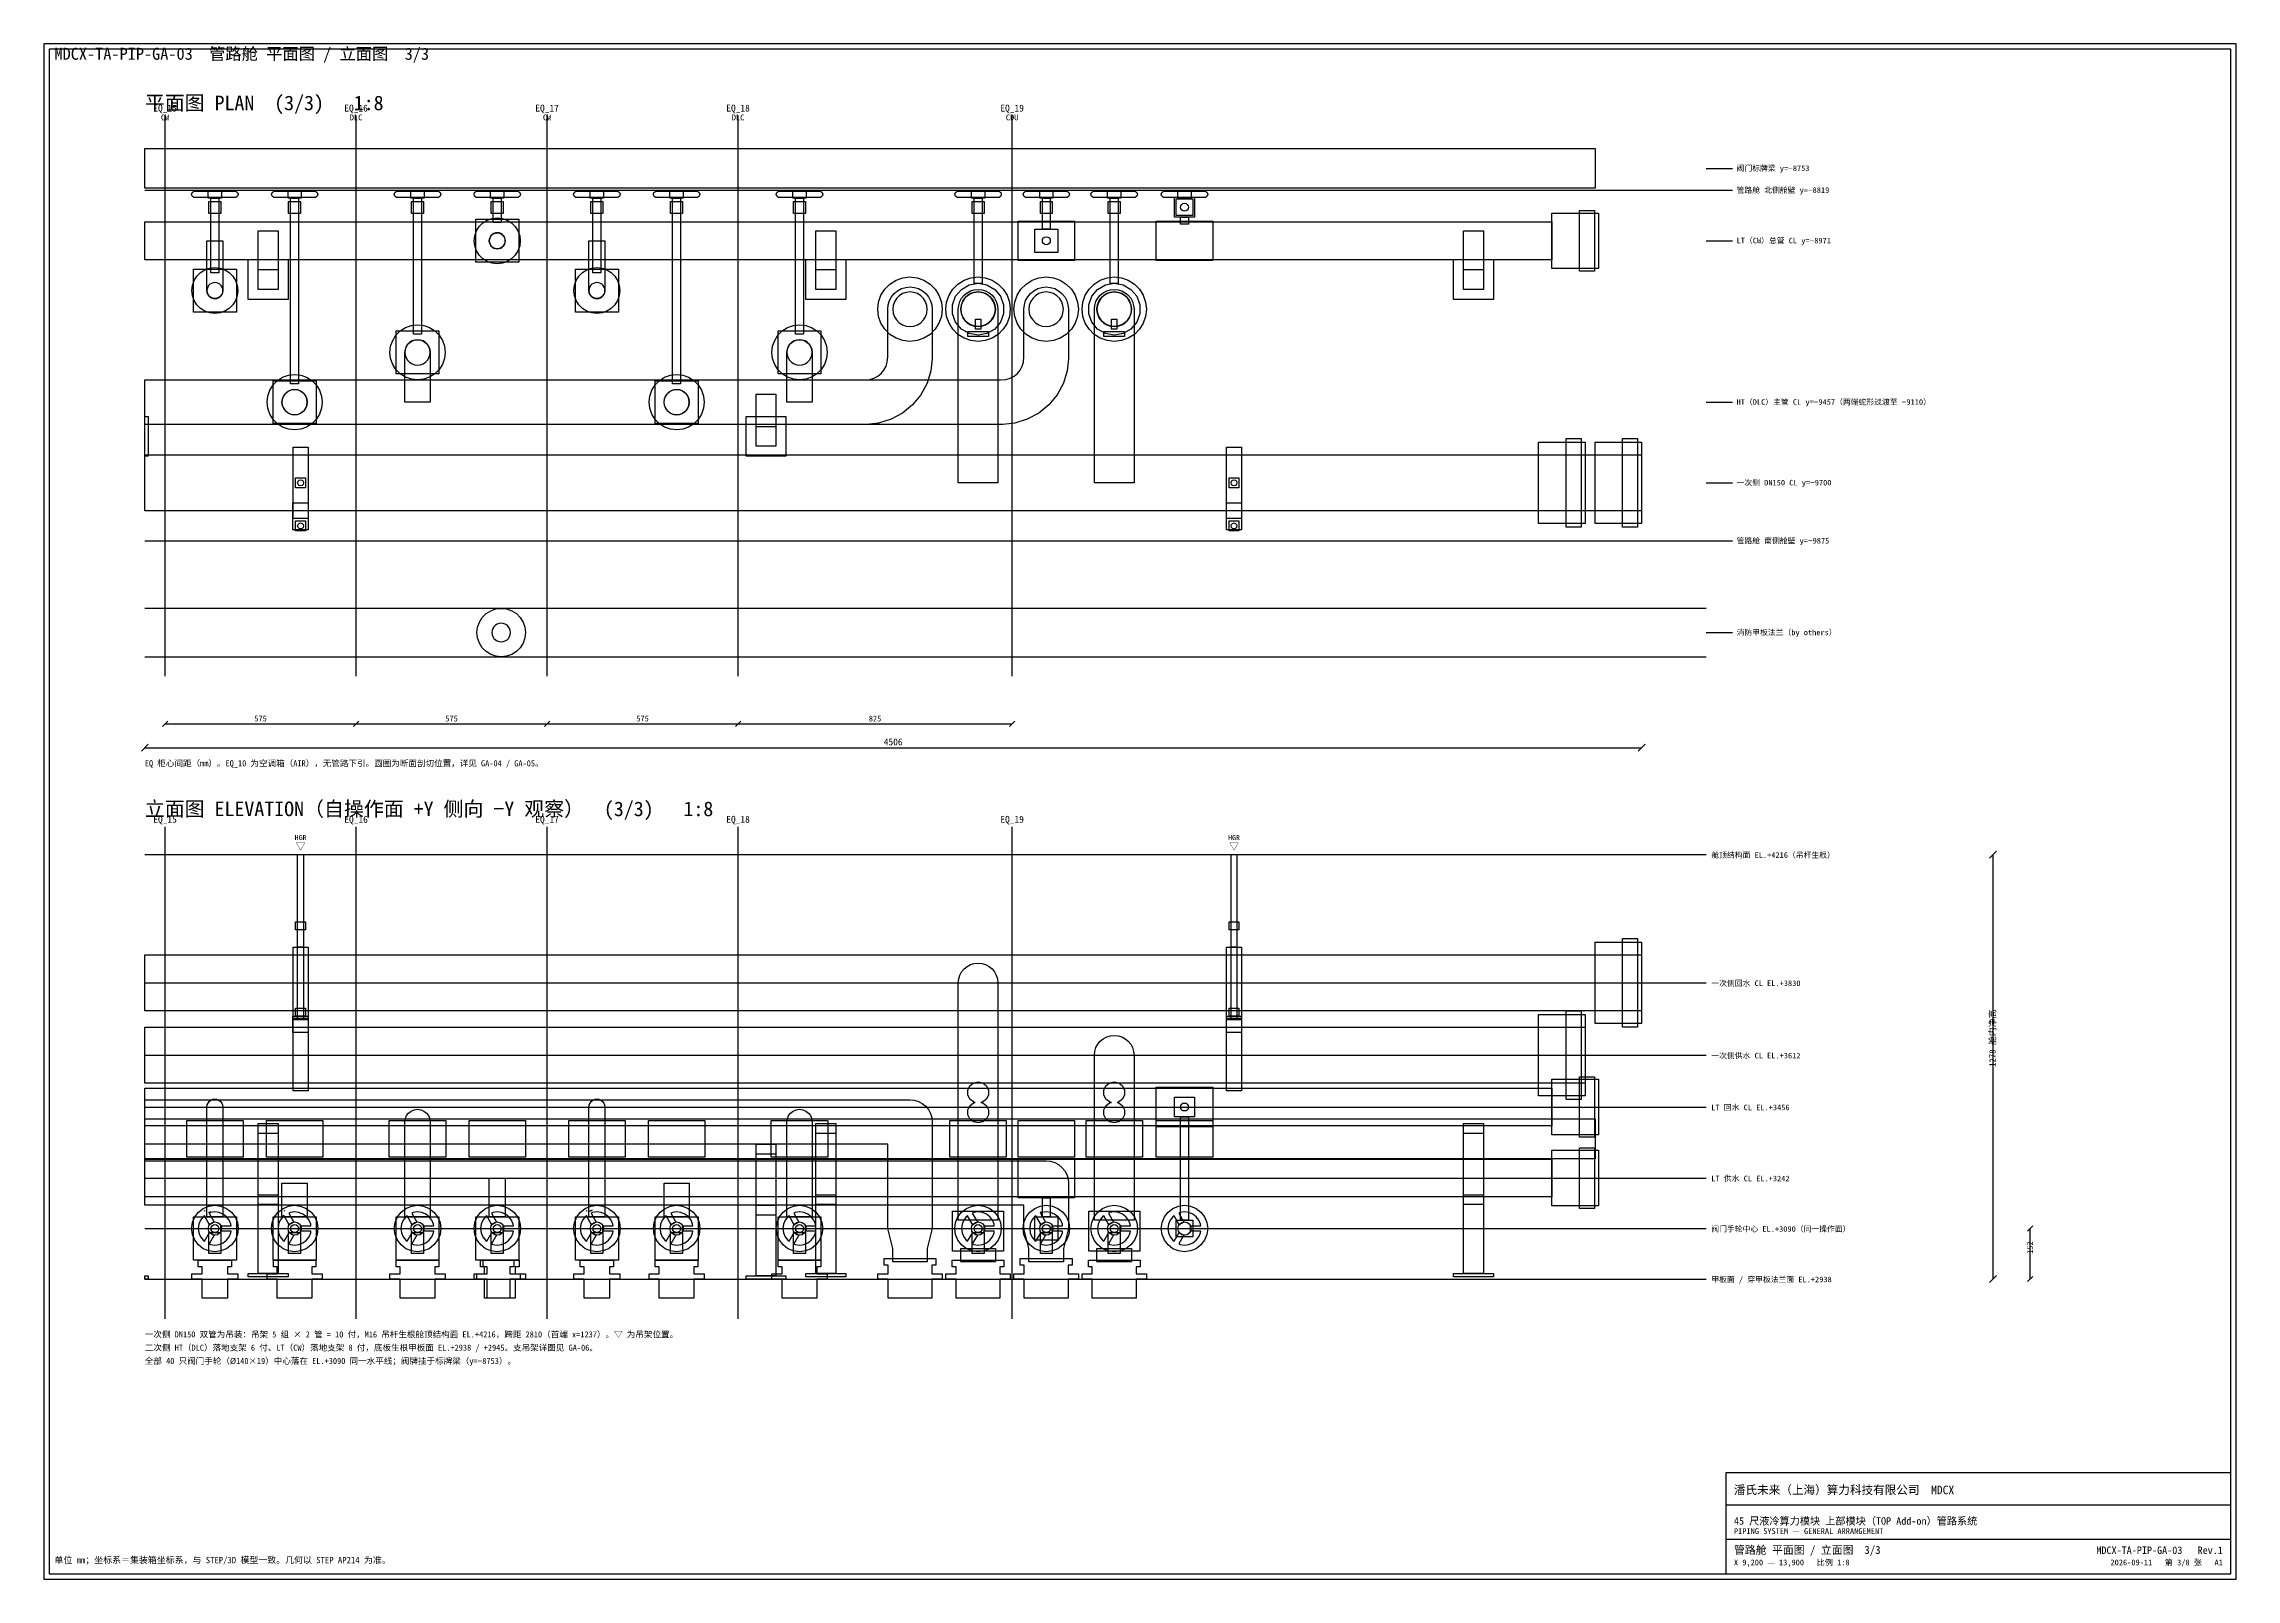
# Model space of a CAD drawing. Header units: metres. Extents: x 8 to 833, y 8 to 586.
import ezdxf
from ezdxf.enums import TextEntityAlignment as Align

# ---------------------------------------------------------------- set-up
doc = ezdxf.new("R2010")
doc.units = ezdxf.units.M
for name, color, linetype in [('CL', 1, 'Continuous'), ('DECK-QC', 3, 'Continuous'), ('DIM', 7, 'Continuous'), ('FIRE-BYOTHERS', 253, 'Continuous'), ('FLANGE', 30, 'Continuous'), ('FRAME', 7, 'Continuous'), ('GRID', 252, 'Continuous'), ('INSTRUMENT', 5, 'Continuous'), ('PIPE-HT', 6, 'Continuous'), ('PIPE-LT', 4, 'Continuous'), ('PIPE-PRI', 1, 'Continuous'), ('STEEL', 9, 'Continuous'), ('SUPPORT', 8, 'Continuous'), ('TAG', 140, 'Continuous'), ('TEXT', 7, 'Continuous'), ('VALVE', 2, 'Continuous')]:
    doc.layers.add(name, color=color, linetype=linetype)
doc.styles.add('CN', font='simsun.ttc')

msp = doc.modelspace()

# ---------------------------------------------------------------- linework, layer by layer
at = {"layer": 'CL'}
for points in [[(53.62, 348), (53.62, 559)], [(125.5, 348), (125.5, 559)], [(197.38, 348), (197.38, 559)], [(269.25, 348), (269.25, 559)], [(372.38, 348), (372.38, 559)], [(53.62, 106), (53.62, 291.25)], [(125.5, 106), (125.5, 291.25)], [(197.38, 106), (197.38, 291.25)], [(269.25, 106), (269.25, 291.25)], [(372.38, 106), (372.38, 291.25)], [(46, 140), (633.5, 140)]]:
    msp.add_lwpolyline(points, dxfattribs=at)
at = {"layer": 'DECK-QC'}
for points in [[(170.83, 515.6), (171.86, 517.24), (173.23, 518.61), (174.87, 519.64), (176.7, 520.28), (178.63, 520.5), (180.55, 520.28), (182.38, 519.64), (184.02, 518.61), (185.39, 517.24), (186.42, 515.6), (187.06, 513.78), (187.28, 511.85), (187.06, 509.93), (186.42, 508.1), (185.39, 506.46), (184.02, 505.09), (182.38, 504.06), (180.55, 503.42), (178.63, 503.2), (176.7, 503.42), (174.87, 504.06), (173.23, 505.09), (171.86, 506.46), (170.83, 508.1), (170.19, 509.93), (169.98, 511.85), (170.19, 513.78), (170.83, 515.6)], [(176.26, 513.74), (175.9, 513.16), (175.68, 512.52), (175.6, 511.85), (175.68, 511.18), (175.9, 510.54), (176.26, 509.96), (176.74, 509.49), (177.31, 509.13), (177.95, 508.9), (178.63, 508.83), (179.3, 508.9), (179.94, 509.13), (180.51, 509.49), (180.99, 509.96), (181.35, 510.54), (181.57, 511.18), (181.65, 511.85), (181.57, 512.52), (181.35, 513.16), (180.99, 513.74), (180.51, 514.22), (179.94, 514.58), (179.3, 514.8), (178.63, 514.88), (177.95, 514.8), (177.31, 514.58), (176.74, 514.22), (176.26, 513.74)], [(64.58, 496.85), (65.61, 498.49), (66.98, 499.86), (68.62, 500.89), (70.45, 501.53), (72.37, 501.75), (74.3, 501.53), (76.13, 500.89), (77.77, 499.86), (79.14, 498.49), (80.17, 496.85), (80.81, 495.03), (81.02, 493.1), (80.81, 491.18), (80.17, 489.35), (79.14, 487.71), (77.77, 486.34), (76.13, 485.31), (74.3, 484.67), (72.37, 484.45), (70.45, 484.67), (68.62, 485.31), (66.98, 486.34), (65.61, 487.71), (64.58, 489.35), (63.94, 491.18), (63.72, 493.1), (63.94, 495.03), (64.58, 496.85)], [(70.01, 494.99), (69.65, 494.41), (69.43, 493.77), (69.35, 493.1), (69.43, 492.43), (69.65, 491.79), (70.01, 491.21), (70.49, 490.74), (71.06, 490.38), (71.7, 490.15), (72.37, 490.08), (73.05, 490.15), (73.69, 490.38), (74.26, 490.74), (74.74, 491.21), (75.1, 491.79), (75.32, 492.43), (75.4, 493.1), (75.32, 493.77), (75.1, 494.41), (74.74, 494.99), (74.26, 495.47), (73.69, 495.83), (73.05, 496.05), (72.37, 496.13), (71.7, 496.05), (71.06, 495.83), (70.49, 495.47), (70.01, 494.99)], [(208.33, 496.85), (209.36, 498.49), (210.73, 499.86), (212.37, 500.89), (214.2, 501.53), (216.12, 501.75), (218.05, 501.53), (219.88, 500.89), (221.52, 499.86), (222.89, 498.49), (223.92, 496.85), (224.56, 495.03), (224.77, 493.1), (224.56, 491.18), (223.92, 489.35), (222.89, 487.71), (221.52, 486.34), (219.88, 485.31), (218.05, 484.67), (216.12, 484.45), (214.2, 484.67), (212.37, 485.31), (210.73, 486.34), (209.36, 487.71), (208.33, 489.35), (207.69, 491.18), (207.48, 493.1), (207.69, 495.03), (208.33, 496.85)], [(213.76, 494.99), (213.4, 494.41), (213.18, 493.77), (213.1, 493.1), (213.18, 492.43), (213.4, 491.79), (213.76, 491.21), (214.24, 490.74), (214.81, 490.38), (215.45, 490.15), (216.12, 490.08), (216.8, 490.15), (217.44, 490.38), (218.01, 490.74), (218.49, 491.21), (218.85, 491.79), (219.07, 492.43), (219.15, 493.1), (219.07, 493.77), (218.85, 494.41), (218.49, 494.99), (218.01, 495.47), (217.44, 495.83), (216.8, 496.05), (216.12, 496.13), (215.45, 496.05), (214.81, 495.83), (214.24, 495.47), (213.76, 494.99)], [(322.12, 488.8), (323.01, 491.36), (324.46, 493.66), (326.38, 495.58), (328.68, 497.03), (331.24, 497.92), (333.94, 498.23), (336.64, 497.92), (339.2, 497.03), (341.5, 495.58), (343.42, 493.66), (344.86, 491.36), (345.76, 488.8), (346.06, 486.1), (345.76, 483.4), (344.86, 480.84), (343.42, 478.54), (341.5, 476.62), (339.2, 475.18), (336.64, 474.28), (333.94, 473.98), (331.24, 474.28), (328.68, 475.18), (326.38, 476.62), (324.46, 478.54), (323.01, 480.84), (322.12, 483.4), (321.81, 486.1), (322.12, 488.8)], [(347.74, 488.8), (348.64, 491.36), (350.08, 493.66), (352, 495.58), (354.3, 497.03), (356.86, 497.92), (359.56, 498.23), (362.26, 497.92), (364.82, 497.03), (367.12, 495.58), (369.04, 493.66), (370.49, 491.36), (371.38, 488.8), (371.69, 486.1), (371.38, 483.4), (370.49, 480.84), (369.04, 478.54), (367.12, 476.62), (364.82, 475.18), (362.26, 474.28), (359.56, 473.98), (356.86, 474.28), (354.3, 475.18), (352, 476.62), (350.08, 478.54), (348.64, 480.84), (347.74, 483.4), (347.44, 486.1), (347.74, 488.8)], [(373.37, 488.8), (374.26, 491.36), (375.71, 493.66), (377.63, 495.58), (379.93, 497.03), (382.49, 497.92), (385.19, 498.23), (387.89, 497.92), (390.45, 497.03), (392.75, 495.58), (394.67, 493.66), (396.11, 491.36), (397.01, 488.8), (397.31, 486.1), (397.01, 483.4), (396.11, 480.84), (394.67, 478.54), (392.75, 476.62), (390.45, 475.18), (387.89, 474.28), (385.19, 473.98), (382.49, 474.28), (379.93, 475.18), (377.63, 476.62), (375.71, 478.54), (374.26, 480.84), (373.37, 483.4), (373.06, 486.1), (373.37, 488.8)], [(398.99, 488.8), (399.89, 491.36), (401.33, 493.66), (403.25, 495.58), (405.55, 497.03), (408.11, 497.92), (410.81, 498.23), (413.51, 497.92), (416.07, 497.03), (418.37, 495.58), (420.29, 493.66), (421.74, 491.36), (422.63, 488.8), (422.94, 486.1), (422.63, 483.4), (421.74, 480.84), (420.29, 478.54), (418.37, 476.62), (416.07, 475.18), (413.51, 474.28), (410.81, 473.98), (408.11, 474.28), (405.55, 475.18), (403.25, 476.62), (401.33, 478.54), (399.89, 480.84), (398.99, 483.4), (398.69, 486.1), (398.99, 488.8)], [(328.86, 490.15), (328.08, 488.92), (327.6, 487.55), (327.44, 486.1), (327.6, 484.65), (328.08, 483.28), (328.86, 482.05), (329.89, 481.02), (331.12, 480.24), (332.49, 479.76), (333.94, 479.6), (335.38, 479.76), (336.76, 480.24), (337.99, 481.02), (339.02, 482.05), (339.79, 483.28), (340.27, 484.65), (340.44, 486.1), (340.27, 487.55), (339.79, 488.92), (339.02, 490.15), (337.99, 491.18), (336.76, 491.96), (335.38, 492.44), (333.94, 492.6), (332.49, 492.44), (331.12, 491.96), (329.89, 491.18), (328.86, 490.15)], [(354.48, 490.15), (353.71, 488.92), (353.23, 487.55), (353.06, 486.1), (353.23, 484.65), (353.71, 483.28), (354.48, 482.05), (355.51, 481.02), (356.74, 480.24), (358.12, 479.76), (359.56, 479.6), (361.01, 479.76), (362.38, 480.24), (363.62, 481.02), (364.64, 482.05), (365.42, 483.28), (365.9, 484.65), (366.06, 486.1), (365.9, 487.55), (365.42, 488.92), (364.64, 490.15), (363.62, 491.18), (362.38, 491.96), (361.01, 492.44), (359.56, 492.6), (358.12, 492.44), (356.74, 491.96), (355.51, 491.18), (354.48, 490.15)], [(380.11, 490.15), (379.33, 488.92), (378.85, 487.55), (378.69, 486.1), (378.85, 484.65), (379.33, 483.28), (380.11, 482.05), (381.14, 481.02), (382.37, 480.24), (383.74, 479.76), (385.19, 479.6), (386.63, 479.76), (388.01, 480.24), (389.24, 481.02), (390.27, 482.05), (391.04, 483.28), (391.52, 484.65), (391.69, 486.1), (391.52, 487.55), (391.04, 488.92), (390.27, 490.15), (389.24, 491.18), (388.01, 491.96), (386.63, 492.44), (385.19, 492.6), (383.74, 492.44), (382.37, 491.96), (381.14, 491.18), (380.11, 490.15)], [(405.73, 490.15), (404.96, 488.92), (404.48, 487.55), (404.31, 486.1), (404.48, 484.65), (404.96, 483.28), (405.73, 482.05), (406.76, 481.02), (407.99, 480.24), (409.37, 479.76), (410.81, 479.6), (412.26, 479.76), (413.63, 480.24), (414.87, 481.02), (415.89, 482.05), (416.67, 483.28), (417.15, 484.65), (417.31, 486.1), (417.15, 487.55), (416.67, 488.92), (415.89, 490.15), (414.87, 491.18), (413.63, 491.96), (412.26, 492.44), (410.81, 492.6), (409.37, 492.44), (407.99, 491.96), (406.76, 491.18), (405.73, 490.15)], [(138.5, 472.16), (139.27, 474.36), (140.5, 476.33), (142.15, 477.97), (144.12, 479.21), (146.31, 479.98), (148.62, 480.24), (150.94, 479.98), (153.13, 479.21), (155.1, 477.97), (156.75, 476.33), (157.98, 474.36), (158.75, 472.16), (159.01, 469.85), (158.75, 467.54), (157.98, 465.34), (156.75, 463.37), (155.1, 461.73), (153.13, 460.49), (150.94, 459.72), (148.62, 459.46), (146.31, 459.72), (144.12, 460.49), (142.15, 461.73), (140.5, 463.37), (139.27, 465.34), (138.5, 467.54), (138.24, 469.85), (138.5, 472.16)], [(282.25, 472.16), (283.02, 474.36), (284.25, 476.33), (285.9, 477.97), (287.87, 479.21), (290.06, 479.98), (292.38, 480.24), (294.69, 479.98), (296.88, 479.21), (298.85, 477.97), (300.5, 476.33), (301.73, 474.36), (302.5, 472.16), (302.76, 469.85), (302.5, 467.54), (301.73, 465.34), (300.5, 463.37), (298.85, 461.73), (296.88, 460.49), (294.69, 459.72), (292.38, 459.46), (290.06, 459.72), (287.87, 460.49), (285.9, 461.73), (284.25, 463.37), (283.02, 465.34), (282.25, 467.54), (281.99, 469.85), (282.25, 472.16)], [(144.9, 472.82), (144.33, 471.92), (143.98, 470.91), (143.86, 469.85), (143.98, 468.79), (144.33, 467.78), (144.9, 466.88), (145.66, 466.13), (146.56, 465.56), (147.57, 465.21), (148.62, 465.09), (149.68, 465.21), (150.69, 465.56), (151.59, 466.13), (152.35, 466.88), (152.92, 467.78), (153.27, 468.79), (153.39, 469.85), (153.27, 470.91), (152.92, 471.92), (152.35, 472.82), (151.59, 473.57), (150.69, 474.14), (149.68, 474.49), (148.62, 474.61), (147.57, 474.49), (146.56, 474.14), (145.66, 473.57), (144.9, 472.82)], [(288.65, 472.82), (288.08, 471.92), (287.73, 470.91), (287.61, 469.85), (287.73, 468.79), (288.08, 467.78), (288.65, 466.88), (289.41, 466.13), (290.31, 465.56), (291.32, 465.21), (292.38, 465.09), (293.43, 465.21), (294.44, 465.56), (295.34, 466.13), (296.1, 466.88), (296.67, 467.78), (297.02, 468.79), (297.14, 469.85), (297.02, 470.91), (296.67, 471.92), (296.1, 472.82), (295.34, 473.57), (294.44, 474.14), (293.43, 474.49), (292.38, 474.61), (291.32, 474.49), (290.31, 474.14), (289.41, 473.57), (288.65, 472.82)], [(92.25, 453.41), (93.02, 455.61), (94.25, 457.58), (95.9, 459.22), (97.87, 460.46), (100.06, 461.23), (102.37, 461.49), (104.69, 461.23), (106.88, 460.46), (108.85, 459.22), (110.5, 457.58), (111.73, 455.61), (112.5, 453.41), (112.76, 451.1), (112.5, 448.79), (111.73, 446.59), (110.5, 444.62), (108.85, 442.98), (106.88, 441.74), (104.69, 440.97), (102.37, 440.71), (100.06, 440.97), (97.87, 441.74), (95.9, 442.98), (94.25, 444.62), (93.02, 446.59), (92.25, 448.79), (91.99, 451.1), (92.25, 453.41)], [(98.65, 454.07), (98.08, 453.17), (97.73, 452.16), (97.61, 451.1), (97.73, 450.04), (98.08, 449.03), (98.65, 448.13), (99.41, 447.38), (100.31, 446.81), (101.32, 446.46), (102.37, 446.34), (103.43, 446.46), (104.44, 446.81), (105.34, 447.38), (106.1, 448.13), (106.67, 449.03), (107.02, 450.04), (107.14, 451.1), (107.02, 452.16), (106.67, 453.17), (106.1, 454.07), (105.34, 454.82), (104.44, 455.39), (103.43, 455.74), (102.37, 455.86), (101.32, 455.74), (100.31, 455.39), (99.41, 454.82), (98.65, 454.07)], [(236, 453.41), (236.77, 455.61), (238, 457.58), (239.65, 459.22), (241.62, 460.46), (243.81, 461.23), (246.13, 461.49), (248.44, 461.23), (250.63, 460.46), (252.6, 459.22), (254.25, 457.58), (255.48, 455.61), (256.25, 453.41), (256.51, 451.1), (256.25, 448.79), (255.48, 446.59), (254.25, 444.62), (252.6, 442.98), (250.63, 441.74), (248.44, 440.97), (246.13, 440.71), (243.81, 440.97), (241.62, 441.74), (239.65, 442.98), (238, 444.62), (236.77, 446.59), (236, 448.79), (235.74, 451.1), (236, 453.41)], [(242.4, 454.07), (241.83, 453.17), (241.48, 452.16), (241.36, 451.1), (241.48, 450.04), (241.83, 449.03), (242.4, 448.13), (243.16, 447.38), (244.06, 446.81), (245.07, 446.46), (246.13, 446.34), (247.18, 446.46), (248.19, 446.81), (249.09, 447.38), (249.85, 448.13), (250.42, 449.03), (250.77, 450.04), (250.89, 451.1), (250.77, 452.16), (250.42, 453.17), (249.85, 454.07), (249.09, 454.82), (248.19, 455.39), (247.18, 455.74), (246.13, 455.86), (245.07, 455.74), (244.06, 455.39), (243.16, 454.82), (242.4, 454.07)], [(63.72, 121), (63.72, 123), (67.6, 123), (67.6, 125.62), (66.1, 125.62), (66.1, 128.12), (78.65, 128.12), (78.65, 125.62), (77.15, 125.62), (77.15, 123), (81.02, 123), (81.02, 121), (77.15, 121), (77.15, 113.75), (67.6, 113.75), (67.6, 121), (63.72, 121)], [(91.99, 121), (91.99, 123), (95.86, 123), (95.86, 125.62), (94.36, 125.62), (94.36, 128.12), (110.39, 128.12), (110.39, 125.62), (108.89, 125.62), (108.89, 123), (112.76, 123), (112.76, 121), (108.89, 121), (108.89, 113.75), (95.86, 113.75), (95.86, 121), (91.99, 121)], [(138.24, 121), (138.24, 123), (142.11, 123), (142.11, 125.62), (140.61, 125.62), (140.61, 128.12), (156.64, 128.12), (156.64, 125.62), (155.14, 125.62), (155.14, 123), (159.01, 123), (159.01, 121), (155.14, 121), (155.14, 113.75), (142.11, 113.75), (142.11, 121), (138.24, 121)], [(169.98, 121), (169.98, 123), (173.85, 123), (173.85, 125.62), (172.35, 125.62), (172.35, 128.12), (184.9, 128.12), (184.9, 125.62), (183.4, 125.62), (183.4, 123), (187.28, 123), (187.28, 121), (183.4, 121), (183.4, 113.75), (173.85, 113.75), (173.85, 121), (169.98, 121)], [(207.48, 121), (207.48, 123), (211.35, 123), (211.35, 125.62), (209.85, 125.62), (209.85, 128.12), (222.4, 128.12), (222.4, 125.62), (220.9, 125.62), (220.9, 123), (224.77, 123), (224.77, 121), (220.9, 121), (220.9, 113.75), (211.35, 113.75), (211.35, 121), (207.48, 121)], [(235.74, 121), (235.74, 123), (239.61, 123), (239.61, 125.62), (238.11, 125.62), (238.11, 128.12), (254.14, 128.12), (254.14, 125.62), (252.64, 125.62), (252.64, 123), (256.51, 123), (256.51, 121), (252.64, 121), (252.64, 113.75), (239.61, 113.75), (239.61, 121), (235.74, 121)], [(281.99, 121), (281.99, 123), (285.86, 123), (285.86, 125.62), (284.36, 125.62), (284.36, 128.12), (300.39, 128.12), (300.39, 125.62), (298.89, 125.62), (298.89, 123), (302.76, 123), (302.76, 121), (298.89, 121), (298.89, 113.75), (285.86, 113.75), (285.86, 121), (281.99, 121)], [(321.81, 121), (321.81, 123), (325.69, 123), (325.69, 126.25), (324.19, 126.25), (324.19, 128.75), (343.69, 128.75), (343.69, 126.25), (342.19, 126.25), (342.19, 123), (346.06, 123), (346.06, 121), (342.19, 121), (342.19, 113.75), (325.69, 113.75), (325.69, 121), (321.81, 121)], [(347.44, 121), (347.44, 123), (351.31, 123), (351.31, 125.62), (349.81, 125.62), (349.81, 128.12), (369.31, 128.12), (369.31, 125.62), (367.81, 125.62), (367.81, 123), (371.69, 123), (371.69, 121), (367.81, 121), (367.81, 113.75), (351.31, 113.75), (351.31, 121), (347.44, 121)], [(373.06, 121), (373.06, 123), (376.94, 123), (376.94, 126.25), (375.44, 126.25), (375.44, 128.75), (394.94, 128.75), (394.94, 126.25), (393.44, 126.25), (393.44, 123), (397.31, 123), (397.31, 121), (393.44, 121), (393.44, 113.75), (376.94, 113.75), (376.94, 121), (373.06, 121)], [(398.69, 121), (398.69, 123), (402.56, 123), (402.56, 125.62), (401.06, 125.62), (401.06, 128.12), (420.56, 128.12), (420.56, 125.62), (419.06, 125.62), (419.06, 123), (422.94, 123), (422.94, 121), (419.06, 121), (419.06, 113.75), (402.56, 113.75), (402.56, 121), (398.69, 121)]]:
    msp.add_lwpolyline(points, close=True, dxfattribs=at)
at = {"layer": 'DIM'}
for points in [[(633.5, 539.12), (643.5, 539.12)], [(633.5, 530.88), (643.5, 530.88)], [(633.5, 511.88), (643.5, 511.88)], [(633.5, 451.12), (643.5, 451.12)], [(633.5, 420.75), (643.5, 420.75)], [(633.5, 398.88), (643.5, 398.88)], [(633.5, 364.38), (643.5, 364.38)], [(52.62, 329), (54.62, 331)], [(53.62, 330), (125.5, 330)], [(124.5, 329), (126.5, 331)], [(124.5, 329), (126.5, 331)], [(125.5, 330), (197.38, 330)], [(196.38, 329), (198.38, 331)], [(196.38, 329), (198.38, 331)], [(197.38, 330), (269.25, 330)], [(268.25, 329), (270.25, 331)], [(268.25, 329), (270.25, 331)], [(269.25, 330), (372.38, 330)], [(371.38, 329), (373.38, 331)], [(44.7, 319.7), (47.3, 322.3)], [(607.95, 319.7), (610.55, 322.3)], [(46, 321), (609.25, 321)], [(740.2, 279.45), (742.8, 282.05)], [(741.5, 121), (741.5, 280.75)], [(754.5, 139), (756.5, 141)], [(755.5, 121), (755.5, 140)], [(740.2, 119.7), (742.8, 122.3)], [(754.5, 120), (756.5, 122)]]:
    msp.add_lwpolyline(points, dxfattribs=at)
at = {"layer": 'FIRE-BYOTHERS'}
for points in [[(171, 364.35), (171.23, 366.38), (171.9, 368.31), (172.99, 370.04), (174.44, 371.49), (176.17, 372.57), (178.09, 373.25), (180.12, 373.48), (182.16, 373.25), (184.08, 372.57), (185.81, 371.49), (187.26, 370.04), (188.35, 368.31), (189.02, 366.38), (189.25, 364.35), (189.02, 362.32), (188.35, 360.39), (187.26, 358.66), (185.81, 357.22), (184.08, 356.13), (182.16, 355.45), (180.12, 355.23), (178.09, 355.45), (176.17, 356.13), (174.44, 357.22), (172.99, 358.66), (171.9, 360.39), (171.23, 362.32), (171, 364.35)], [(177.39, 366.53), (176.97, 365.87), (176.71, 365.13), (176.62, 364.35), (176.71, 363.57), (176.97, 362.83), (177.39, 362.17), (177.94, 361.61), (178.61, 361.2), (179.35, 360.94), (180.12, 360.85), (180.9, 360.94), (181.64, 361.2), (182.31, 361.61), (182.86, 362.17), (183.28, 362.83), (183.54, 363.57), (183.62, 364.35), (183.54, 365.13), (183.28, 365.87), (182.86, 366.53), (182.31, 367.09), (181.64, 367.5), (180.9, 367.76), (180.12, 367.85), (179.35, 367.76), (178.61, 367.5), (177.94, 367.09), (177.39, 366.53)], [(171, 121), (171, 123), (174.88, 123), (174.88, 125.62), (173.38, 125.62), (173.38, 128.12), (186.88, 128.12), (186.88, 125.62), (185.38, 125.62), (185.38, 123), (189.25, 123), (189.25, 121), (185.38, 121), (185.38, 113.75), (174.88, 113.75), (174.88, 121), (171, 121)]]:
    msp.add_lwpolyline(points, close=True, dxfattribs=at)
at = {"layer": 'FLANGE'}
for points in [[(73.87, 527.85), (73.87, 499.84), (70.87, 499.84), (70.87, 527.85), (73.87, 527.85)], [(103.88, 527.85), (103.88, 457.94), (100.88, 457.94), (100.88, 527.85), (103.88, 527.85)], [(150.12, 527.85), (150.12, 476.69), (147.12, 476.69), (147.12, 527.85), (150.12, 527.85)], [(180.12, 527.85), (180.12, 518.72), (177.12, 518.72), (177.12, 527.85), (180.12, 527.85)], [(217.62, 527.85), (217.62, 499.84), (214.62, 499.84), (214.62, 527.85), (217.62, 527.85)], [(247.62, 527.85), (247.62, 457.94), (244.62, 457.94), (244.62, 527.85), (247.62, 527.85)], [(293.88, 527.85), (293.88, 476.69), (290.88, 476.69), (290.88, 527.85), (293.88, 527.85)], [(361.06, 527.88), (361.06, 495.75), (358.06, 495.75), (358.06, 527.88), (361.06, 527.88)], [(386.75, 527.88), (386.75, 516.22), (383.75, 516.22), (383.75, 527.88), (386.75, 527.88)], [(412.31, 527.88), (412.31, 495.75), (409.31, 495.75), (409.31, 527.88), (412.31, 527.88)], [(437.82, 523.11), (437.25, 523), (436.68, 523.11), (436.19, 523.44), (435.86, 523.93), (435.75, 524.5), (435.86, 525.07), (436.19, 525.56), (436.68, 525.89), (437.25, 526), (437.82, 525.89), (438.31, 525.56), (438.64, 525.07), (438.75, 524.5), (438.64, 523.93), (438.31, 523.44), (437.82, 523.11)], [(438.75, 520.75), (438.75, 518.1), (435.75, 518.1), (435.75, 520.75), (438.75, 520.75)], [(385.82, 510.46), (385.25, 510.35), (384.68, 510.46), (384.19, 510.79), (383.86, 511.28), (383.75, 511.85), (383.86, 512.42), (384.19, 512.91), (384.68, 513.24), (385.25, 513.35), (385.82, 513.24), (386.31, 512.91), (386.64, 512.42), (386.75, 511.85), (386.64, 511.28), (386.31, 510.79), (385.82, 510.46)], [(437.25, 187.25), (437.82, 187.14), (438.31, 186.81), (438.64, 186.32), (438.75, 185.75), (438.64, 185.18), (438.31, 184.69), (437.82, 184.36), (437.25, 184.25), (436.68, 184.36), (436.19, 184.69), (435.86, 185.18), (435.75, 185.75), (435.86, 186.32), (436.19, 186.81), (436.68, 187.14), (437.25, 187.25)], [(438.75, 182), (438.75, 143.12), (435.75, 143.12), (435.75, 182), (438.75, 182)], [(386.75, 151.62), (386.75, 144.38), (383.75, 144.38), (383.75, 151.62), (386.75, 151.62)], [(70.99, 140.57), (71.31, 141.06), (71.8, 141.39), (72.37, 141.5), (72.95, 141.39), (73.44, 141.06), (73.76, 140.57), (73.87, 140), (73.76, 139.43), (73.44, 138.94), (72.95, 138.61), (72.37, 138.5), (71.8, 138.61), (71.31, 138.94), (70.99, 139.43), (70.87, 140), (70.99, 140.57)], [(100.99, 140.57), (101.31, 141.06), (101.8, 141.39), (102.38, 141.5), (102.95, 141.39), (103.44, 141.06), (103.76, 140.57), (103.88, 140), (103.76, 139.43), (103.44, 138.94), (102.95, 138.61), (102.38, 138.5), (101.8, 138.61), (101.31, 138.94), (100.99, 139.43), (100.88, 140), (100.99, 140.57)], [(147.24, 140.57), (147.56, 141.06), (148.05, 141.39), (148.62, 141.5), (149.2, 141.39), (149.69, 141.06), (150.01, 140.57), (150.12, 140), (150.01, 139.43), (149.69, 138.94), (149.2, 138.61), (148.62, 138.5), (148.05, 138.61), (147.56, 138.94), (147.24, 139.43), (147.12, 140), (147.24, 140.57)], [(177.24, 140.57), (177.56, 141.06), (178.05, 141.39), (178.62, 141.5), (179.2, 141.39), (179.69, 141.06), (180.01, 140.57), (180.12, 140), (180.01, 139.43), (179.69, 138.94), (179.2, 138.61), (178.62, 138.5), (178.05, 138.61), (177.56, 138.94), (177.24, 139.43), (177.12, 140), (177.24, 140.57)], [(214.74, 140.57), (215.06, 141.06), (215.55, 141.39), (216.12, 141.5), (216.7, 141.39), (217.19, 141.06), (217.51, 140.57), (217.62, 140), (217.51, 139.43), (217.19, 138.94), (216.7, 138.61), (216.12, 138.5), (215.55, 138.61), (215.06, 138.94), (214.74, 139.43), (214.62, 140), (214.74, 140.57)], [(244.74, 140.57), (245.06, 141.06), (245.55, 141.39), (246.13, 141.5), (246.7, 141.39), (247.19, 141.06), (247.51, 140.57), (247.62, 140), (247.51, 139.43), (247.19, 138.94), (246.7, 138.61), (246.13, 138.5), (245.55, 138.61), (245.06, 138.94), (244.74, 139.43), (244.62, 140), (244.74, 140.57)], [(290.99, 140.57), (291.31, 141.06), (291.8, 141.39), (292.38, 141.5), (292.95, 141.39), (293.44, 141.06), (293.76, 140.57), (293.88, 140), (293.76, 139.43), (293.44, 138.94), (292.95, 138.61), (292.38, 138.5), (291.8, 138.61), (291.31, 138.94), (290.99, 139.43), (290.88, 140), (290.99, 140.57)], [(359.56, 141.5), (360.14, 141.39), (360.62, 141.06), (360.95, 140.57), (361.06, 140), (360.95, 139.43), (360.62, 138.94), (360.14, 138.61), (359.56, 138.5), (358.99, 138.61), (358.5, 138.94), (358.18, 139.43), (358.06, 140), (358.18, 140.57), (358.5, 141.06), (358.99, 141.39), (359.56, 141.5)], [(385.25, 141.5), (385.82, 141.39), (386.31, 141.06), (386.64, 140.57), (386.75, 140), (386.64, 139.43), (386.31, 138.94), (385.82, 138.61), (385.25, 138.5), (384.68, 138.61), (384.19, 138.94), (383.86, 139.43), (383.75, 140), (383.86, 140.57), (384.19, 141.06), (384.68, 141.39), (385.25, 141.5)], [(410.81, 141.5), (411.39, 141.39), (411.87, 141.06), (412.2, 140.57), (412.31, 140), (412.2, 139.43), (411.87, 138.94), (411.39, 138.61), (410.81, 138.5), (410.24, 138.61), (409.75, 138.94), (409.43, 139.43), (409.31, 140), (409.43, 140.57), (409.75, 141.06), (410.24, 141.39), (410.81, 141.5)]]:
    msp.add_lwpolyline(points, close=True, dxfattribs=at)
at = {"layer": 'FRAME'}
for points in [[(8, 8), (833, 8), (833, 586), (8, 586)], [(10, 10), (831, 10), (831, 584), (10, 584)], [(641, 10), (831, 10), (831, 48), (641, 48)]]:
    msp.add_lwpolyline(points, close=True, dxfattribs=at)
for points in [[(641, 36), (831, 36)], [(641, 23), (831, 23)]]:
    msp.add_lwpolyline(points, dxfattribs=at)
at = {"layer": 'GRID'}
for points in [[(46, 530.88), (633.5, 530.88)], [(46, 398.88), (633.5, 398.88)], [(46, 373.5), (633.5, 373.5)], [(46, 355.25), (633.5, 355.25)], [(46, 280.75), (633.5, 280.75)], [(46, 232.5), (633.5, 232.5)], [(46, 205.25), (633.5, 205.25)], [(46, 185.75), (633.5, 185.75)], [(46, 159), (633.5, 159)], [(46, 121), (633.5, 121)]]:
    msp.add_lwpolyline(points, dxfattribs=at)
at = {"layer": 'INSTRUMENT'}
for points in [[(360.56, 482.35), (360.56, 478.6), (358.56, 478.6), (358.56, 482.35), (360.56, 482.35)], [(411.81, 482.35), (411.81, 478.6), (409.81, 478.6), (409.81, 482.35), (411.81, 482.35)], [(363.46, 477.66), (363.46, 475.79), (355.66, 475.79), (355.66, 477.66), (363.46, 477.66)], [(414.71, 477.66), (414.71, 475.79), (406.91, 475.79), (406.91, 477.66), (414.71, 477.66)], [(363.46, 182.86), (362.69, 181.26), (361.3, 180.15), (359.56, 179.75), (357.83, 180.15), (356.44, 181.26), (355.66, 182.86), (355.66, 184.64), (356.44, 186.24), (357.83, 187.35), (358.47, 187.5), (357.83, 187.65), (356.44, 188.76), (355.66, 190.36), (355.66, 192.14), (356.44, 193.74), (357.83, 194.85), (359.56, 195.25), (361.3, 194.85), (362.69, 193.74), (363.46, 192.14), (363.46, 190.36), (362.69, 188.76), (361.3, 187.65), (360.66, 187.5), (361.3, 187.35), (362.69, 186.24), (363.46, 184.64), (363.46, 182.86)], [(414.71, 182.86), (413.94, 181.26), (412.55, 180.15), (410.81, 179.75), (409.08, 180.15), (407.69, 181.26), (406.91, 182.86), (406.91, 184.64), (407.69, 186.24), (409.08, 187.35), (409.72, 187.5), (409.08, 187.65), (407.69, 188.76), (406.91, 190.36), (406.91, 192.14), (407.69, 193.74), (409.08, 194.85), (410.81, 195.25), (412.55, 194.85), (413.94, 193.74), (414.71, 192.14), (414.71, 190.36), (413.94, 188.76), (412.55, 187.65), (411.91, 187.5), (412.55, 187.35), (413.94, 186.24), (414.71, 184.64), (414.71, 182.86)]]:
    msp.add_lwpolyline(points, close=True, dxfattribs=at)
at = {"layer": 'PIPE-HT'}
for points in [[(368.03, 459.46), (370.07, 459.64), (371.64, 460.11), (373.09, 460.89), (374.36, 461.93), (375.4, 463.2), (376.17, 464.65), (376.65, 466.22), (376.82, 468.26), (376.81, 486.12), (376.98, 487.75), (377.46, 489.32), (378.23, 490.77), (379.28, 492.03), (380.55, 493.07), (382, 493.84), (383.57, 494.32), (385.2, 494.47), (386.84, 494.31), (388.41, 493.83), (389.85, 493.05), (391.12, 492.01), (392.16, 490.74), (392.93, 489.29), (393.4, 487.72), (393.56, 486.08), (393.55, 467.44), (393.08, 462.95), (391.65, 458.24), (389.33, 453.89), (386.2, 450.08), (382.4, 446.96), (378.05, 444.64), (373.34, 443.21), (368.85, 442.74), (46, 442.74), (46, 459.46), (368.03, 459.46)], [(316.78, 459.46), (318.82, 459.64), (320.39, 460.11), (321.84, 460.89), (323.11, 461.93), (324.15, 463.2), (324.92, 464.65), (325.4, 466.22), (325.57, 468.26), (325.56, 486.12), (325.73, 487.75), (326.21, 489.32), (326.98, 490.77), (328.03, 492.03), (329.3, 493.07), (330.75, 493.84), (332.32, 494.32), (333.96, 494.47), (335.59, 494.31), (337.16, 493.83), (338.6, 493.05), (339.87, 492.01), (340.91, 490.74), (341.68, 489.29), (342.15, 487.72), (342.31, 486.08), (342.3, 467.44), (341.83, 462.95), (340.4, 458.24), (338.08, 453.89), (334.95, 450.08), (331.15, 446.96), (326.8, 444.64), (322.09, 443.21), (317.6, 442.74), (46, 442.74), (46, 459.46), (316.78, 459.46)], [(338.61, 481.59), (338.61, 481.59), (338.61, 481.59), (338.61, 481.59)], [(377.46, 482.92), (377.46, 482.92), (377.46, 482.92), (377.46, 482.92)], [(377.46, 482.62), (377.46, 482.62), (377.46, 482.62), (377.46, 482.62)], [(389.86, 481.59), (389.86, 481.59), (389.86, 481.59), (389.86, 481.59)], [(143.88, 469.85), (144.04, 471.08), (144.51, 472.22), (145.27, 473.21), (146.25, 473.96), (147.4, 474.44), (148.62, 474.6), (149.85, 474.44), (151, 473.96), (151.98, 473.21), (152.74, 472.22), (153.21, 471.08), (153.38, 469.85), (153.38, 451.1), (143.88, 451.1), (143.88, 469.85)], [(287.62, 469.85), (287.79, 471.08), (288.26, 472.22), (289.02, 473.21), (290, 473.96), (291.15, 474.44), (292.38, 474.6), (293.6, 474.44), (294.75, 473.96), (295.73, 473.21), (296.49, 472.22), (296.96, 471.08), (297.12, 469.85), (297.12, 451.1), (287.62, 451.1), (287.62, 469.85)], [(105.73, 447.74), (104.75, 446.99), (103.6, 446.51), (102.38, 446.35), (101.15, 446.51), (100, 446.99), (99.02, 447.74), (98.26, 448.72), (97.79, 449.87), (97.62, 451.1), (97.79, 452.33), (98.26, 453.47), (99.02, 454.46), (100, 455.21), (101.15, 455.69), (102.38, 455.85), (103.6, 455.69), (104.75, 455.21), (105.73, 454.46), (106.49, 453.47), (106.96, 452.33), (107.12, 451.1), (106.96, 449.87), (106.49, 448.72), (105.73, 447.74)], [(249.48, 447.74), (248.5, 446.99), (247.35, 446.51), (246.12, 446.35), (244.9, 446.51), (243.75, 446.99), (242.77, 447.74), (242.01, 448.72), (241.54, 449.87), (241.38, 451.1), (241.54, 452.33), (242.01, 453.47), (242.77, 454.46), (243.75, 455.21), (244.9, 455.69), (246.12, 455.85), (247.35, 455.69), (248.5, 455.21), (249.48, 454.46), (250.24, 453.47), (250.71, 452.33), (250.88, 451.1), (250.71, 449.87), (250.24, 448.72), (249.48, 447.74)], [(588, 431.27), (588, 410.23), (46, 410.23), (46, 431.27), (588, 431.27)], [(609.25, 431.27), (609.25, 410.23), (46, 410.23), (46, 431.27), (609.25, 431.27)], [(609.25, 243.02), (609.25, 221.98), (46, 221.98), (46, 243.02), (609.25, 243.02)], [(588, 215.77), (588, 194.73), (46, 194.73), (46, 215.77), (588, 215.77)], [(333.94, 188.5), (335.57, 188.34), (337.14, 187.86), (338.58, 187.09), (339.85, 186.05), (340.91, 184.76), (341.68, 183.31), (342.16, 181.74), (342.31, 180.1), (342.31, 140), (340.44, 132.5), (340.44, 127.5), (327.44, 127.5), (327.44, 132.5), (325.56, 140), (325.56, 171.75), (46, 171.75), (46, 188.5), (333.94, 188.5)], [(143.88, 180.12), (144.04, 181.35), (144.51, 182.5), (145.27, 183.48), (146.25, 184.24), (147.4, 184.71), (148.62, 184.88), (149.85, 184.71), (151, 184.24), (151.98, 183.48), (152.74, 182.5), (153.21, 181.35), (153.38, 180.12), (153.38, 144.38), (143.88, 144.38), (143.88, 180.12)], [(287.62, 180.12), (287.79, 181.35), (288.26, 182.5), (289.02, 183.48), (290, 184.24), (291.15, 184.71), (292.38, 184.88), (293.6, 184.71), (294.75, 184.24), (295.73, 183.48), (296.49, 182.5), (296.96, 181.35), (297.12, 180.12), (297.12, 144.38), (287.62, 144.38), (287.62, 180.12)], [(385.19, 165.5), (386.82, 165.34), (388.39, 164.86), (389.83, 164.09), (391.12, 163.03), (392.16, 161.76), (392.93, 160.31), (393.41, 158.74), (393.56, 157.1), (393.56, 140), (391.69, 132.5), (391.69, 127.5), (378.69, 127.5), (378.69, 132.5), (376.81, 140), (376.81, 148.75), (46, 148.75), (46, 165.5), (385.19, 165.5)], [(107.12, 157.12), (107.12, 144.38), (97.62, 144.38), (97.62, 157.12), (107.12, 157.12)], [(250.88, 157.12), (250.88, 144.38), (241.38, 144.38), (241.38, 157.12), (250.88, 157.12)], [(386.92, 163.41), (386.92, 163.41), (386.92, 163.41), (386.92, 163.41)]]:
    msp.add_lwpolyline(points, close=True, dxfattribs=at)
at = {"layer": 'PIPE-LT'}
for points in [[(575.5, 522.3), (593, 522.3), (593, 501.4), (575.5, 501.4), (575.5, 522.3)], [(575.5, 522.3), (593, 522.3), (593, 501.4), (575.5, 501.4), (575.5, 522.3)], [(575.5, 518.97), (575.5, 504.72), (46, 504.72), (46, 518.97), (575.5, 518.97)], [(575.5, 518.97), (575.5, 504.72), (46, 504.72), (46, 518.97), (575.5, 518.97)], [(69.38, 511.85), (75.38, 511.85), (75.38, 493.1), (75.27, 492.32), (74.97, 491.6), (74.5, 490.98), (73.88, 490.5), (73.15, 490.2), (72.38, 490.1), (71.6, 490.2), (70.88, 490.5), (70.25, 490.98), (69.78, 491.6), (69.48, 492.32), (69.38, 493.24), (69.38, 511.85)], [(180.75, 509.73), (180.12, 509.25), (179.4, 508.95), (178.62, 508.85), (177.85, 508.95), (177.12, 509.25), (176.5, 509.73), (176.03, 510.35), (175.73, 511.07), (175.62, 511.85), (175.73, 512.63), (176.03, 513.35), (176.5, 513.97), (177.12, 514.45), (177.85, 514.75), (178.62, 514.85), (179.4, 514.75), (180.12, 514.45), (180.75, 513.97), (181.22, 513.35), (181.52, 512.63), (181.62, 511.85), (181.52, 511.07), (181.22, 510.35), (180.75, 509.73)], [(213.12, 511.85), (219.12, 511.85), (219.12, 493.1), (219.02, 492.32), (218.72, 491.6), (218.25, 490.98), (217.62, 490.5), (216.9, 490.2), (216.12, 490.1), (215.35, 490.2), (214.62, 490.5), (214, 490.98), (213.53, 491.6), (213.23, 492.32), (213.12, 493.24), (213.12, 511.85)], [(395.88, 504.45), (374.62, 504.45), (374.62, 519.26), (395.88, 519.26), (395.88, 504.45)], [(447.88, 504.45), (426.62, 504.45), (426.62, 519.26), (447.88, 519.26), (447.88, 504.45)], [(575.5, 192.88), (575.5, 178.62), (46, 178.62), (46, 192.88), (575.5, 192.88)], [(447.88, 193.16), (447.88, 178.34), (426.62, 178.34), (426.62, 193.16), (447.88, 193.16)], [(575.5, 196.2), (593, 196.2), (593, 175.3), (575.5, 175.3), (575.5, 196.2)], [(69.38, 185.75), (69.48, 186.53), (69.78, 187.25), (70.25, 187.87), (70.88, 188.35), (71.6, 188.65), (72.38, 188.75), (73.15, 188.65), (73.88, 188.35), (74.5, 187.87), (74.97, 187.25), (75.27, 186.53), (75.38, 185.75), (75.38, 144.38), (69.38, 144.38), (69.38, 185.75)], [(213.12, 185.75), (213.23, 186.53), (213.53, 187.25), (214, 187.87), (214.62, 188.35), (215.35, 188.65), (216.12, 188.75), (216.9, 188.65), (217.62, 188.35), (218.25, 187.87), (218.72, 187.25), (219.02, 186.53), (219.12, 185.75), (219.12, 144.38), (213.12, 144.38), (213.12, 185.75)], [(575.5, 166.12), (575.5, 151.88), (46, 151.88), (46, 166.12), (575.5, 166.12)], [(395.88, 166.41), (395.88, 151.59), (374.62, 151.59), (374.62, 166.41), (395.88, 166.41)], [(575.5, 169.45), (593, 169.45), (593, 148.55), (575.5, 148.55), (575.5, 169.45)], [(181.62, 159), (181.62, 144.38), (175.62, 144.38), (175.62, 159), (181.62, 159)]]:
    msp.add_lwpolyline(points, close=True, dxfattribs=at)
at = {"layer": 'PIPE-PRI'}
for points in [[(352.12, 486.1), (352.27, 487.55), (352.69, 488.95), (353.38, 490.23), (354.3, 491.36), (355.43, 492.28), (356.72, 492.97), (358.11, 493.39), (359.56, 493.54), (361.01, 493.39), (362.41, 492.97), (363.69, 492.28), (364.82, 491.36), (365.75, 490.23), (366.43, 488.95), (366.86, 487.55), (367, 486.1), (367, 420.75), (352.12, 420.75), (352.12, 486.1)], [(364.16, 481.5), (362.81, 480.47), (361.24, 479.82), (359.56, 479.6), (357.88, 479.82), (356.31, 480.47), (354.97, 481.5), (353.93, 482.85), (353.28, 484.42), (353.06, 486.1), (353.28, 487.78), (353.93, 489.35), (354.97, 490.7), (356.31, 491.73), (357.88, 492.38), (359.56, 492.6), (361.24, 492.38), (362.81, 491.73), (364.16, 490.7), (365.19, 489.35), (365.84, 487.78), (366.06, 486.1), (365.84, 484.42), (365.19, 482.85), (364.16, 481.5)], [(403.38, 486.1), (403.52, 487.55), (403.94, 488.95), (404.63, 490.23), (405.55, 491.36), (406.68, 492.28), (407.97, 492.97), (409.36, 493.39), (410.81, 493.54), (412.26, 493.39), (413.66, 492.97), (414.94, 492.28), (416.07, 491.36), (417, 490.23), (417.68, 488.95), (418.11, 487.55), (418.25, 486.1), (418.25, 420.75), (403.38, 420.75), (403.38, 486.1)], [(415.41, 481.5), (414.06, 480.47), (412.49, 479.82), (410.81, 479.6), (409.13, 479.82), (407.56, 480.47), (406.22, 481.5), (405.18, 482.85), (404.53, 484.42), (404.31, 486.1), (404.53, 487.78), (405.18, 489.35), (406.22, 490.7), (407.56, 491.73), (409.13, 492.38), (410.81, 492.6), (412.49, 492.38), (414.06, 491.73), (415.41, 490.7), (416.44, 489.35), (417.09, 487.78), (417.31, 486.1), (417.09, 484.42), (416.44, 482.85), (415.41, 481.5)], [(570.5, 436.06), (588, 436.06), (588, 405.44), (570.5, 405.44), (570.5, 436.06)], [(591.75, 436.06), (609.25, 436.06), (609.25, 405.44), (591.75, 405.44), (591.75, 436.06)], [(591.75, 247.81), (609.25, 247.81), (609.25, 217.19), (591.75, 217.19), (591.75, 247.81)], [(352.12, 232.5), (352.27, 233.95), (352.69, 235.35), (353.38, 236.63), (354.3, 237.76), (355.43, 238.68), (356.72, 239.37), (358.11, 239.79), (359.56, 239.94), (361.01, 239.79), (362.41, 239.37), (363.69, 238.68), (364.82, 237.76), (365.75, 236.63), (366.43, 235.35), (366.86, 233.95), (367, 232.5), (367, 143.12), (352.12, 143.12), (352.12, 232.5)], [(570.5, 220.56), (588, 220.56), (588, 189.94), (570.5, 189.94), (570.5, 220.56)], [(403.38, 205.25), (403.52, 206.7), (403.94, 208.1), (404.63, 209.38), (405.55, 210.51), (406.68, 211.43), (407.97, 212.12), (409.36, 212.54), (410.81, 212.69), (412.26, 212.54), (413.66, 212.12), (414.94, 211.43), (416.07, 210.51), (417, 209.38), (417.68, 208.1), (418.11, 206.7), (418.25, 205.25), (418.25, 143.12), (403.38, 143.12), (403.38, 205.25)], [(366.06, 132.5), (366.06, 127.5), (353.06, 127.5), (353.06, 132.5), (366.06, 132.5)], [(417.31, 132.5), (417.31, 127.5), (404.31, 127.5), (404.31, 132.5), (417.31, 132.5)]]:
    msp.add_lwpolyline(points, close=True, dxfattribs=at)
at = {"layer": 'STEEL'}
for points in [[(591.75, 546.6), (591.75, 531.6), (46, 531.6), (46, 546.6), (591.75, 546.6)], [(70.12, 526.6), (74.62, 526.6), (74.62, 522.1), (70.12, 522.1), (70.12, 526.6)], [(100.12, 526.6), (104.63, 526.6), (104.63, 522.1), (100.12, 522.1), (100.12, 526.6)], [(146.38, 526.6), (150.88, 526.6), (150.88, 522.1), (146.38, 522.1), (146.38, 526.6)], [(176.38, 526.6), (180.88, 526.6), (180.88, 522.1), (176.38, 522.1), (176.38, 526.6)], [(213.88, 526.6), (218.38, 526.6), (218.38, 522.1), (213.88, 522.1), (213.88, 526.6)], [(243.87, 526.6), (248.38, 526.6), (248.38, 522.1), (243.87, 522.1), (243.87, 526.6)], [(290.12, 526.6), (294.62, 526.6), (294.62, 522.1), (290.12, 522.1), (290.12, 526.6)], [(357.31, 526.6), (361.81, 526.6), (361.81, 522.1), (357.31, 522.1), (357.31, 526.6)], [(383, 526.6), (387.5, 526.6), (387.5, 522.1), (383, 522.1), (383, 526.6)], [(408.56, 526.6), (413.06, 526.6), (413.06, 522.1), (408.56, 522.1), (408.56, 526.6)], [(591.75, 181.25), (591.75, 166.25), (46, 166.25), (46, 181.25), (591.75, 181.25)], [(70.12, 138.5), (74.62, 138.5), (74.62, 130.62), (70.12, 130.62), (70.12, 138.5)], [(100.12, 138.5), (104.63, 138.5), (104.63, 130.62), (100.12, 130.62), (100.12, 138.5)], [(146.38, 138.5), (150.88, 138.5), (150.88, 130.62), (146.38, 130.62), (146.38, 138.5)], [(176.38, 138.5), (180.88, 138.5), (180.88, 130.62), (176.38, 130.62), (176.38, 138.5)], [(213.88, 138.5), (218.38, 138.5), (218.38, 130.62), (213.88, 130.62), (213.88, 138.5)], [(243.87, 138.5), (248.38, 138.5), (248.38, 130.62), (243.87, 130.62), (243.87, 138.5)], [(290.12, 138.5), (294.62, 138.5), (294.62, 130.62), (290.12, 130.62), (290.12, 138.5)], [(357.31, 138.5), (361.81, 138.5), (361.81, 130.62), (357.31, 130.62), (357.31, 138.5)], [(383, 138.5), (387.5, 138.5), (387.5, 130.62), (383, 130.62), (383, 138.5)], [(408.56, 138.5), (413.06, 138.5), (413.06, 130.62), (408.56, 130.62), (408.56, 138.5)]]:
    msp.add_lwpolyline(points, close=True, dxfattribs=at)
at = {"layer": 'SUPPORT'}
for points in [[(96.12, 515.6), (96.12, 493.5), (88.62, 493.5), (88.62, 515.6), (96.12, 515.6)], [(96.12, 515.6), (96.12, 493.5), (88.62, 493.5), (88.62, 515.6), (96.12, 515.6)], [(306, 515.6), (306, 493.5), (298.5, 493.5), (298.5, 515.6), (306, 515.6)], [(306, 515.6), (306, 493.5), (298.5, 493.5), (298.5, 515.6), (306, 515.6)], [(549.75, 515.6), (549.75, 493.5), (542.25, 493.5), (542.25, 515.6), (549.75, 515.6)], [(549.75, 515.6), (549.75, 493.5), (542.25, 493.5), (542.25, 515.6), (549.75, 515.6)], [(99.88, 504.75), (99.88, 489.75), (84.88, 489.75), (84.88, 504.75), (99.88, 504.75)], [(309.75, 504.75), (309.75, 489.75), (294.75, 489.75), (294.75, 504.75), (309.75, 504.75)], [(553.5, 504.75), (553.5, 489.75), (538.5, 489.75), (538.5, 504.75), (553.5, 504.75)], [(96.12, 501), (96.12, 493.5), (88.62, 493.5), (88.62, 501), (96.12, 501)], [(306, 501), (306, 493.5), (298.5, 493.5), (298.5, 501), (306, 501)], [(549.75, 501), (549.75, 493.5), (542.25, 493.5), (542.25, 501), (549.75, 501)], [(283.5, 454.1), (283.5, 434.5), (276, 434.5), (276, 454.1), (283.5, 454.1)], [(283.5, 454.1), (283.5, 434.5), (276, 434.5), (276, 454.1), (283.5, 454.1)], [(47.25, 445.75), (47.25, 430.75), (46, 430.75), (46, 445.75), (47.25, 445.75)], [(287.25, 445.75), (287.25, 430.75), (272.25, 430.75), (272.25, 445.75), (287.25, 445.75)], [(283.5, 442), (283.5, 434.5), (276, 434.5), (276, 442), (283.5, 442)], [(101.81, 434.19), (107.44, 434.19), (107.44, 407.31), (101.81, 407.31), (101.81, 434.19)], [(101.81, 434.19), (107.44, 434.19), (107.44, 407.31), (101.81, 407.31), (101.81, 434.19)], [(453.06, 434.19), (458.69, 434.19), (458.69, 407.31), (453.06, 407.31), (453.06, 434.19)], [(453.06, 434.19), (458.69, 434.19), (458.69, 407.31), (453.06, 407.31), (453.06, 434.19)], [(106.5, 422.63), (106.5, 418.88), (102.75, 418.88), (102.75, 422.63), (106.5, 422.63)], [(105.75, 420.75), (105.6, 420.19), (105.19, 419.78), (104.62, 419.63), (104.06, 419.78), (103.65, 420.19), (103.5, 420.75), (103.65, 421.31), (104.06, 421.73), (104.62, 421.88), (105.19, 421.73), (105.6, 421.31), (105.75, 420.75)], [(457.75, 422.63), (457.75, 418.88), (454, 418.88), (454, 422.63), (457.75, 422.63)], [(457, 420.75), (456.85, 420.19), (456.44, 419.78), (455.88, 419.63), (455.31, 419.78), (454.9, 420.19), (454.75, 420.75), (454.9, 421.31), (455.31, 421.73), (455.88, 421.88), (456.44, 421.73), (456.85, 421.31), (457, 420.75)], [(107.5, 413.25), (107.5, 403), (101.75, 403), (101.75, 413.25), (107.5, 413.25)], [(458.75, 413.25), (458.75, 403), (453, 403), (453, 413.25), (458.75, 413.25)], [(106.5, 406.38), (106.5, 402.63), (102.75, 402.63), (102.75, 406.38), (106.5, 406.38)], [(105.75, 404.5), (105.6, 403.94), (105.19, 403.53), (104.62, 403.38), (104.06, 403.53), (103.65, 403.94), (103.5, 404.5), (103.65, 405.06), (104.06, 405.47), (104.62, 405.63), (105.19, 405.47), (105.6, 405.06), (105.75, 404.5)], [(457.75, 406.38), (457.75, 402.63), (454, 402.63), (454, 406.38), (457.75, 406.38)], [(457, 404.5), (456.85, 403.94), (456.44, 403.53), (455.88, 403.38), (455.31, 403.53), (454.9, 403.94), (454.75, 404.5), (454.9, 405.06), (455.31, 405.47), (455.88, 405.63), (456.44, 405.47), (456.85, 405.06), (457, 404.5)], [(105.75, 280.75), (105.75, 218.55), (103.5, 218.55), (103.5, 280.75), (105.75, 280.75)], [(105.75, 280.75), (105.75, 245.89), (103.5, 245.89), (103.5, 280.75), (105.75, 280.75)], [(457, 280.75), (457, 218.55), (454.75, 218.55), (454.75, 280.75), (457, 280.75)], [(457, 280.75), (457, 245.89), (454.75, 245.89), (454.75, 280.75), (457, 280.75)], [(102.75, 255.5), (106.5, 255.5), (106.5, 252.5), (102.75, 252.5), (102.75, 255.5)], [(454, 255.5), (457.75, 255.5), (457.75, 252.5), (454, 252.5), (454, 255.5)], [(101.81, 245.94), (107.44, 245.94), (107.44, 219.06), (101.81, 219.06), (101.81, 245.94)], [(453.06, 245.94), (458.69, 245.94), (458.69, 219.06), (453.06, 219.06), (453.06, 245.94)], [(102.75, 223), (106.5, 223), (106.5, 220), (102.75, 220), (102.75, 223)], [(454, 223), (457.75, 223), (457.75, 220), (454, 220), (454, 223)], [(101.75, 220), (107.5, 220), (107.5, 213.75), (101.75, 213.75), (101.75, 220)], [(101.81, 218.69), (107.44, 218.69), (107.44, 191.81), (101.81, 191.81), (101.81, 218.69)], [(453, 220), (458.75, 220), (458.75, 213.75), (453, 213.75), (453, 220)], [(453.06, 218.69), (458.69, 218.69), (458.69, 191.81), (453.06, 191.81), (453.06, 218.69)], [(88.62, 179.5), (96.12, 179.5), (96.12, 123.12), (88.62, 123.12), (88.62, 179.5)], [(88.62, 179.5), (96.12, 179.5), (96.12, 175.75), (88.62, 175.75), (88.62, 179.5)], [(298.5, 179.5), (306, 179.5), (306, 123.12), (298.5, 123.12), (298.5, 179.5)], [(298.5, 179.5), (306, 179.5), (306, 175.75), (298.5, 175.75), (298.5, 179.5)], [(542.25, 179.5), (549.75, 179.5), (549.75, 123.12), (542.25, 123.12), (542.25, 179.5)], [(542.25, 179.5), (549.75, 179.5), (549.75, 175.75), (542.25, 175.75), (542.25, 179.5)], [(276, 171.75), (283.5, 171.75), (283.5, 122.25), (276, 122.25), (276, 171.75)], [(276, 171.75), (283.5, 171.75), (283.5, 168), (276, 168), (276, 171.75)], [(88.62, 152.75), (96.12, 152.75), (96.12, 149), (88.62, 149), (88.62, 152.75)], [(276, 148.75), (283.5, 148.75), (283.5, 145), (276, 145), (276, 148.75)], [(298.5, 152.75), (306, 152.75), (306, 149), (298.5, 149), (298.5, 152.75)], [(542.25, 152.75), (549.75, 152.75), (549.75, 149), (542.25, 149), (542.25, 152.75)], [(47.25, 122.25), (47.25, 121), (46, 121), (46, 122.25), (47.25, 122.25)], [(84.88, 123.12), (99.88, 123.12), (99.88, 121.88), (84.88, 121.88), (84.88, 123.12)], [(272.25, 122.25), (287.25, 122.25), (287.25, 121), (272.25, 121), (272.25, 122.25)], [(294.75, 123.12), (309.75, 123.12), (309.75, 121.88), (294.75, 121.88), (294.75, 123.12)], [(538.5, 123.12), (553.5, 123.12), (553.5, 121.88), (538.5, 121.88), (538.5, 123.12)]]:
    msp.add_lwpolyline(points, close=True, dxfattribs=at)
at = {"layer": 'TAG'}
for points in [[(61.75, 166.87), (61.75, 180.62), (83, 180.62), (83, 166.87), (61.75, 166.87)], [(91.75, 166.87), (91.75, 180.62), (113, 180.62), (113, 166.87), (91.75, 166.87)], [(138, 166.87), (138, 180.62), (159.25, 180.62), (159.25, 166.87), (138, 166.87)], [(168, 166.87), (168, 180.62), (189.25, 180.62), (189.25, 166.87), (168, 166.87)], [(205.5, 166.87), (205.5, 180.62), (226.75, 180.62), (226.75, 166.87), (205.5, 166.87)], [(235.5, 166.87), (235.5, 180.62), (256.75, 180.62), (256.75, 166.87), (235.5, 166.87)], [(281.75, 166.87), (281.75, 180.62), (303, 180.62), (303, 166.87), (281.75, 166.87)], [(348.94, 166.87), (348.94, 180.62), (370.19, 180.62), (370.19, 166.87), (348.94, 166.87)], [(374.62, 166.87), (374.62, 180.62), (395.88, 180.62), (395.88, 166.87), (374.62, 166.87)], [(400.19, 166.87), (400.19, 180.62), (421.44, 180.62), (421.44, 166.87), (400.19, 166.87)], [(426.62, 166.87), (426.62, 180.62), (447.88, 180.62), (447.88, 166.87), (426.62, 166.87)]]:
    msp.add_lwpolyline(points, close=True, dxfattribs=at)
at = {"layer": 'VALVE'}
for points in [[(64.49, 528.16), (63.86, 528.62), (63.62, 529.35), (63.86, 530.09), (64.49, 530.54), (80.26, 530.54), (80.89, 530.09), (81.12, 529.35), (80.89, 528.62), (80.26, 528.16), (64.49, 528.16)], [(74.88, 530.85), (74.88, 527.85), (69.88, 527.85), (69.88, 530.85), (74.88, 530.85)], [(94.49, 528.16), (93.86, 528.62), (93.62, 529.35), (93.86, 530.09), (94.49, 530.54), (110.26, 530.54), (110.89, 530.09), (111.13, 529.35), (110.89, 528.62), (110.26, 528.16), (94.49, 528.16)], [(104.88, 530.85), (104.88, 527.85), (99.88, 527.85), (99.88, 530.85), (104.88, 530.85)], [(140.74, 528.16), (140.11, 528.62), (139.88, 529.35), (140.11, 530.09), (140.74, 530.54), (156.51, 530.54), (157.14, 530.09), (157.38, 529.35), (157.14, 528.62), (156.51, 528.16), (140.74, 528.16)], [(151.12, 530.85), (151.12, 527.85), (146.12, 527.85), (146.12, 530.85), (151.12, 530.85)], [(170.74, 528.16), (170.11, 528.62), (169.88, 529.35), (170.11, 530.09), (170.74, 530.54), (186.51, 530.54), (187.14, 530.09), (187.38, 529.35), (187.14, 528.62), (186.51, 528.16), (170.74, 528.16)], [(181.12, 530.85), (181.12, 527.85), (176.12, 527.85), (176.12, 530.85), (181.12, 530.85)], [(208.24, 528.16), (207.61, 528.62), (207.37, 529.35), (207.61, 530.09), (208.24, 530.54), (224.01, 530.54), (224.64, 530.09), (224.88, 529.35), (224.64, 528.62), (224.01, 528.16), (208.24, 528.16)], [(218.62, 530.85), (218.62, 527.85), (213.62, 527.85), (213.62, 530.85), (218.62, 530.85)], [(238.24, 528.16), (237.61, 528.62), (237.37, 529.35), (237.61, 530.09), (238.24, 530.54), (254.01, 530.54), (254.64, 530.09), (254.88, 529.35), (254.64, 528.62), (254.01, 528.16), (238.24, 528.16)], [(248.62, 530.85), (248.62, 527.85), (243.62, 527.85), (243.62, 530.85), (248.62, 530.85)], [(284.49, 528.16), (283.86, 528.62), (283.62, 529.35), (283.86, 530.09), (284.49, 530.54), (300.26, 530.54), (300.89, 530.09), (301.13, 529.35), (300.89, 528.62), (300.26, 528.16), (284.49, 528.16)], [(294.88, 530.85), (294.88, 527.85), (289.87, 527.85), (289.87, 530.85), (294.88, 530.85)], [(299.34, 530.43), (299.43, 530.35), (299.34, 530.43), (299.34, 530.43)], [(351.68, 528.16), (351.05, 528.62), (350.81, 529.35), (351.05, 530.09), (351.68, 530.54), (367.45, 530.54), (368.07, 530.09), (368.31, 529.35), (368.07, 528.62), (367.45, 528.16), (351.68, 528.16)], [(362.06, 530.85), (362.06, 527.85), (357.06, 527.85), (357.06, 530.85), (362.06, 530.85)], [(377.36, 528.16), (376.74, 528.62), (376.5, 529.35), (376.74, 530.09), (377.36, 530.54), (393.14, 530.54), (393.76, 530.09), (394, 529.35), (393.76, 528.62), (393.14, 528.16), (377.36, 528.16)], [(387.75, 530.85), (387.75, 527.85), (382.75, 527.85), (382.75, 530.85), (387.75, 530.85)], [(402.93, 528.16), (402.3, 528.62), (402.06, 529.35), (402.3, 530.09), (402.93, 530.54), (418.7, 530.54), (419.32, 530.09), (419.56, 529.35), (419.32, 528.62), (418.7, 528.16), (402.93, 528.16)], [(413.31, 530.85), (413.31, 527.85), (408.31, 527.85), (408.31, 530.85), (413.31, 530.85)], [(429.36, 528.16), (428.74, 528.62), (428.5, 529.35), (428.74, 530.09), (429.36, 530.54), (445.14, 530.54), (445.76, 530.09), (446, 529.35), (445.76, 528.62), (445.14, 528.16), (429.36, 528.16)], [(441, 528.25), (441, 520.75), (433.5, 520.75), (433.5, 528.25), (441, 528.25)], [(439.75, 530.85), (439.75, 527.85), (434.75, 527.85), (434.75, 530.85), (439.75, 530.85)], [(186.7, 503.78), (170.55, 503.78), (170.55, 519.93), (186.7, 519.93), (186.7, 503.78)], [(440.38, 527.62), (440.38, 521.38), (434.12, 521.38), (434.12, 527.62), (440.38, 527.62)], [(585.88, 523.26), (591.5, 523.26), (591.5, 500.44), (585.88, 500.44), (585.88, 523.26)], [(585.88, 523.26), (591.5, 523.26), (591.5, 500.44), (585.88, 500.44), (585.88, 523.26)], [(389.62, 516.22), (389.62, 507.47), (380.88, 507.47), (380.88, 516.22), (389.62, 516.22)], [(80.45, 485.03), (64.3, 485.03), (64.3, 501.18), (80.45, 501.18), (80.45, 485.03)], [(224.2, 485.03), (208.05, 485.03), (208.05, 501.18), (224.2, 501.18), (224.2, 485.03)], [(365.83, 493.57), (368.01, 490.98), (369.16, 487.79), (369.16, 484.41), (368.01, 481.23), (365.83, 478.63), (362.9, 476.94), (359.56, 476.35), (356.23, 476.94), (353.3, 478.63), (351.12, 481.23), (349.96, 484.41), (349.96, 487.79), (351.12, 490.98), (353.3, 493.57), (356.23, 495.26), (359.56, 495.85), (362.9, 495.26), (365.83, 493.57)], [(417.08, 493.57), (419.26, 490.98), (420.41, 487.79), (420.41, 484.41), (419.26, 481.23), (417.08, 478.63), (414.15, 476.94), (410.81, 476.35), (407.48, 476.94), (404.55, 478.63), (402.37, 481.23), (401.21, 484.41), (401.21, 487.79), (402.37, 490.98), (404.55, 493.57), (407.48, 495.26), (410.81, 495.85), (414.15, 495.26), (417.08, 493.57)], [(156.7, 461.78), (140.55, 461.78), (140.55, 477.93), (156.7, 477.93), (156.7, 461.78)], [(300.45, 461.78), (284.3, 461.78), (284.3, 477.93), (300.45, 477.93), (300.45, 461.78)], [(110.45, 443.03), (94.3, 443.03), (94.3, 459.18), (110.45, 459.18), (110.45, 443.03)], [(254.2, 443.03), (238.05, 443.03), (238.05, 459.18), (254.2, 459.18), (254.2, 443.03)], [(580.88, 437.44), (586.5, 437.44), (586.5, 404.06), (580.88, 404.06), (580.88, 437.44)], [(602.12, 437.44), (607.75, 437.44), (607.75, 404.06), (602.12, 404.06), (602.12, 437.44)], [(602.12, 249.19), (607.75, 249.19), (607.75, 215.81), (602.12, 215.81), (602.12, 249.19)], [(580.88, 221.94), (586.5, 221.94), (586.5, 188.56), (580.88, 188.56), (580.88, 221.94)], [(585.88, 197.16), (591.5, 197.16), (591.5, 174.34), (585.88, 174.34), (585.88, 197.16)], [(433.5, 189.5), (441, 189.5), (441, 182), (433.5, 182), (433.5, 189.5)], [(585.88, 170.41), (591.5, 170.41), (591.5, 147.59), (585.88, 147.59), (585.88, 170.41)], [(63.92, 142.26), (64.8, 144.38), (66.19, 146.19), (68, 147.58), (70.11, 148.45), (72.37, 148.75), (74.64, 148.45), (76.75, 147.58), (78.56, 146.19), (79.95, 144.38), (80.83, 142.26), (81.12, 140), (80.83, 137.74), (79.95, 135.62), (78.56, 133.81), (76.75, 132.42), (74.64, 131.55), (72.37, 131.25), (70.11, 131.55), (68, 132.42), (66.19, 133.81), (64.8, 135.62), (63.92, 137.74), (63.62, 140), (63.92, 142.26)], [(93.92, 142.26), (94.8, 144.38), (96.19, 146.19), (98, 147.58), (100.11, 148.45), (102.38, 148.75), (104.64, 148.45), (106.75, 147.58), (108.56, 146.19), (109.95, 144.38), (110.83, 142.26), (111.13, 140), (110.83, 137.74), (109.95, 135.62), (108.56, 133.81), (106.75, 132.42), (104.64, 131.55), (102.38, 131.25), (100.11, 131.55), (98, 132.42), (96.19, 133.81), (94.8, 135.62), (93.92, 137.74), (93.62, 140), (93.92, 142.26)], [(140.17, 142.26), (141.05, 144.38), (142.44, 146.19), (144.25, 147.58), (146.36, 148.45), (148.62, 148.75), (150.89, 148.45), (153, 147.58), (154.81, 146.19), (156.2, 144.38), (157.08, 142.26), (157.38, 140), (157.08, 137.74), (156.2, 135.62), (154.81, 133.81), (153, 132.42), (150.89, 131.55), (148.62, 131.25), (146.36, 131.55), (144.25, 132.42), (142.44, 133.81), (141.05, 135.62), (140.17, 137.74), (139.88, 140), (140.17, 142.26)], [(170.17, 142.26), (171.05, 144.38), (172.44, 146.19), (174.25, 147.58), (176.36, 148.45), (178.62, 148.75), (180.89, 148.45), (183, 147.58), (184.81, 146.19), (186.2, 144.38), (187.08, 142.26), (187.38, 140), (187.08, 137.74), (186.2, 135.62), (184.81, 133.81), (183, 132.42), (180.89, 131.55), (178.62, 131.25), (176.36, 131.55), (174.25, 132.42), (172.44, 133.81), (171.05, 135.62), (170.17, 137.74), (169.88, 140), (170.17, 142.26)], [(207.67, 142.26), (208.55, 144.38), (209.94, 146.19), (211.75, 147.58), (213.86, 148.45), (216.12, 148.75), (218.39, 148.45), (220.5, 147.58), (222.31, 146.19), (223.7, 144.38), (224.58, 142.26), (224.88, 140), (224.58, 137.74), (223.7, 135.62), (222.31, 133.81), (220.5, 132.42), (218.39, 131.55), (216.12, 131.25), (213.86, 131.55), (211.75, 132.42), (209.94, 133.81), (208.55, 135.62), (207.67, 137.74), (207.37, 140), (207.67, 142.26)], [(237.67, 142.26), (238.55, 144.38), (239.94, 146.19), (241.75, 147.58), (243.86, 148.45), (246.13, 148.75), (248.39, 148.45), (250.5, 147.58), (252.31, 146.19), (253.7, 144.38), (254.58, 142.26), (254.88, 140), (254.58, 137.74), (253.7, 135.62), (252.31, 133.81), (250.5, 132.42), (248.39, 131.55), (246.13, 131.25), (243.86, 131.55), (241.75, 132.42), (239.94, 133.81), (238.55, 135.62), (237.67, 137.74), (237.37, 140), (237.67, 142.26)], [(283.92, 142.26), (284.8, 144.38), (286.19, 146.19), (288, 147.58), (290.11, 148.45), (292.38, 148.75), (294.64, 148.45), (296.75, 147.58), (298.56, 146.19), (299.95, 144.38), (300.83, 142.26), (301.13, 140), (300.83, 137.74), (299.95, 135.62), (298.56, 133.81), (296.75, 132.42), (294.64, 131.55), (292.38, 131.25), (290.11, 131.55), (288, 132.42), (286.19, 133.81), (284.8, 135.62), (283.92, 137.74), (283.62, 140), (283.92, 142.26)], [(351.11, 142.26), (351.98, 144.38), (353.38, 146.19), (355.19, 147.58), (357.3, 148.45), (359.56, 148.75), (361.83, 148.45), (363.94, 147.58), (365.75, 146.19), (367.14, 144.38), (368.01, 142.26), (368.31, 140), (368.01, 137.74), (367.14, 135.62), (365.75, 133.81), (363.94, 132.42), (361.83, 131.55), (359.56, 131.25), (357.3, 131.55), (355.19, 132.42), (353.38, 133.81), (351.98, 135.62), (351.11, 137.74), (350.81, 140), (351.11, 142.26)], [(376.8, 142.26), (377.67, 144.38), (379.06, 146.19), (380.88, 147.58), (382.99, 148.45), (385.25, 148.75), (387.51, 148.45), (389.62, 147.58), (391.44, 146.19), (392.83, 144.38), (393.7, 142.26), (394, 140), (393.7, 137.74), (392.83, 135.62), (391.44, 133.81), (389.62, 132.42), (387.51, 131.55), (385.25, 131.25), (382.99, 131.55), (380.88, 132.42), (379.06, 133.81), (377.67, 135.62), (376.8, 137.74), (376.5, 140), (376.8, 142.26)], [(402.36, 142.26), (403.23, 144.38), (404.63, 146.19), (406.44, 147.58), (408.55, 148.45), (410.81, 148.75), (413.08, 148.45), (415.19, 147.58), (417, 146.19), (418.39, 144.38), (419.26, 142.26), (419.56, 140), (419.26, 137.74), (418.39, 135.62), (417, 133.81), (415.19, 132.42), (413.08, 131.55), (410.81, 131.25), (408.55, 131.55), (406.44, 132.42), (404.63, 133.81), (403.23, 135.62), (402.36, 137.74), (402.06, 140), (402.36, 142.26)], [(428.8, 142.26), (429.67, 144.38), (431.06, 146.19), (432.88, 147.58), (434.99, 148.45), (437.25, 148.75), (439.51, 148.45), (441.63, 147.58), (443.44, 146.19), (444.83, 144.38), (445.7, 142.26), (446, 140), (445.7, 137.74), (444.83, 135.62), (443.44, 133.81), (441.63, 132.42), (439.51, 131.55), (437.25, 131.25), (434.99, 131.55), (432.88, 132.42), (431.06, 133.81), (429.67, 135.62), (428.8, 137.74), (428.5, 140), (428.8, 142.26)], [(80.45, 144.38), (80.45, 128.12), (64.3, 128.12), (64.3, 144.38), (80.45, 144.38)], [(70.38, 141.45), (68.45, 144.8), (67.96, 144.42), (66.96, 143.12), (66.34, 141.62), (66.12, 140), (66.34, 138.38), (66.96, 136.88), (67.96, 135.58), (68.45, 135.2), (70.38, 138.55), (72.12, 137.55), (70.18, 134.2), (70.76, 133.96), (72.37, 133.75), (73.99, 133.96), (75.5, 134.59), (76.79, 135.58), (77.79, 136.88), (78.41, 138.38), (78.49, 139), (74.62, 139), (74.62, 141), (78.49, 141), (78.41, 141.62), (77.79, 143.12), (76.79, 144.42), (75.5, 145.41), (73.99, 146.04), (72.37, 146.25), (70.76, 146.04), (70.18, 145.8), (72.12, 142.45), (70.38, 141.45)], [(68.62, 146.5), (68.62, 146.5), (68.43, 146.83), (68.62, 146.5)], [(70.07, 140.96), (70.61, 141.77), (71.42, 142.31), (72.37, 142.5), (73.33, 142.31), (74.14, 141.77), (74.68, 140.96), (74.88, 140), (74.68, 139.04), (74.14, 138.23), (73.33, 137.69), (72.37, 137.5), (71.42, 137.69), (70.61, 138.23), (70.07, 139.04), (69.88, 140), (70.07, 140.96)], [(70.06, 146.01), (70.7, 146.27), (70.06, 146.01), (70.06, 146.01)], [(110.45, 144.38), (110.45, 128.12), (94.3, 128.12), (94.3, 144.38), (110.45, 144.38)], [(100.38, 141.45), (98.45, 144.8), (97.96, 144.42), (96.96, 143.12), (96.34, 141.62), (96.13, 140), (96.34, 138.38), (96.96, 136.88), (97.96, 135.58), (98.45, 135.2), (100.38, 138.55), (102.12, 137.55), (100.18, 134.2), (100.76, 133.96), (102.38, 133.75), (103.99, 133.96), (105.5, 134.59), (106.79, 135.58), (107.79, 136.88), (108.41, 138.38), (108.49, 139), (104.63, 139), (104.63, 141), (108.49, 141), (108.41, 141.62), (107.79, 143.12), (106.79, 144.42), (105.5, 145.41), (103.99, 146.04), (102.38, 146.25), (100.76, 146.04), (100.18, 145.8), (102.12, 142.45), (100.38, 141.45)], [(97.79, 144.59), (98.33, 145.01), (98.33, 145.01), (97.79, 144.59)], [(98.63, 146.5), (98.63, 146.5), (98.43, 146.83), (98.63, 146.5)], [(100.07, 140.96), (100.61, 141.77), (101.42, 142.31), (102.38, 142.5), (103.33, 142.31), (104.14, 141.77), (104.68, 140.96), (104.88, 140), (104.68, 139.04), (104.14, 138.23), (103.33, 137.69), (102.38, 137.5), (101.42, 137.69), (100.61, 138.23), (100.07, 139.04), (99.88, 140), (100.07, 140.96)], [(156.7, 144.38), (156.7, 128.12), (140.55, 128.12), (140.55, 144.38), (156.7, 144.38)], [(146.63, 141.45), (144.7, 144.8), (144.21, 144.42), (143.21, 143.12), (142.59, 141.62), (142.38, 140), (142.59, 138.38), (143.21, 136.88), (144.21, 135.58), (144.7, 135.2), (146.63, 138.55), (148.37, 137.55), (146.43, 134.2), (147.01, 133.96), (148.62, 133.75), (150.24, 133.96), (151.75, 134.59), (153.04, 135.58), (154.04, 136.88), (154.66, 138.38), (154.74, 139), (150.88, 139), (150.88, 141), (154.74, 141), (154.66, 141.62), (154.04, 143.12), (153.04, 144.42), (151.75, 145.41), (150.24, 146.04), (148.62, 146.25), (147.01, 146.04), (146.43, 145.8), (148.37, 142.45), (146.63, 141.45)], [(146.32, 140.96), (146.86, 141.77), (147.67, 142.31), (148.62, 142.5), (149.58, 142.31), (150.39, 141.77), (150.93, 140.96), (151.12, 140), (150.93, 139.04), (150.39, 138.23), (149.58, 137.69), (148.62, 137.5), (147.67, 137.69), (146.86, 138.23), (146.32, 139.04), (146.12, 140), (146.32, 140.96)], [(186.7, 144.38), (186.7, 128.12), (170.55, 128.12), (170.55, 144.38), (186.7, 144.38)], [(176.63, 141.45), (174.7, 144.8), (174.21, 144.42), (173.21, 143.12), (172.59, 141.62), (172.38, 140), (172.59, 138.38), (173.21, 136.88), (174.21, 135.58), (174.7, 135.2), (176.63, 138.55), (178.37, 137.55), (176.43, 134.2), (177.01, 133.96), (178.62, 133.75), (180.24, 133.96), (181.75, 134.59), (183.04, 135.58), (184.04, 136.88), (184.66, 138.38), (184.74, 139), (180.88, 139), (180.88, 141), (184.74, 141), (184.66, 141.62), (184.04, 143.12), (183.04, 144.42), (181.75, 145.41), (180.24, 146.04), (178.62, 146.25), (177.01, 146.04), (176.43, 145.8), (178.37, 142.45), (176.63, 141.45)], [(176.32, 140.96), (176.86, 141.77), (177.67, 142.31), (178.62, 142.5), (179.58, 142.31), (180.39, 141.77), (180.93, 140.96), (181.12, 140), (180.93, 139.04), (180.39, 138.23), (179.58, 137.69), (178.62, 137.5), (177.67, 137.69), (176.86, 138.23), (176.32, 139.04), (176.12, 140), (176.32, 140.96)], [(224.2, 144.38), (224.2, 128.12), (208.05, 128.12), (208.05, 144.38), (224.2, 144.38)], [(214.13, 141.45), (212.2, 144.8), (211.71, 144.42), (210.71, 143.12), (210.09, 141.62), (209.88, 140), (210.09, 138.38), (210.71, 136.88), (211.71, 135.58), (212.2, 135.2), (214.13, 138.55), (215.87, 137.55), (213.93, 134.2), (214.51, 133.96), (216.12, 133.75), (217.74, 133.96), (219.25, 134.59), (220.54, 135.58), (221.54, 136.88), (222.16, 138.38), (222.24, 139), (218.38, 139), (218.38, 141), (222.24, 141), (222.16, 141.62), (221.54, 143.12), (220.54, 144.42), (219.25, 145.41), (217.74, 146.04), (216.12, 146.25), (214.51, 146.04), (213.93, 145.8), (215.87, 142.45), (214.13, 141.45)], [(212.37, 146.5), (212.37, 146.5), (212.18, 146.83), (212.37, 146.5)], [(214.28, 146.87), (213.5, 146.55), (213.5, 146.55), (214.28, 146.87)], [(213.82, 140.96), (214.36, 141.77), (215.17, 142.31), (216.12, 142.5), (217.08, 142.31), (217.89, 141.77), (218.43, 140.96), (218.62, 140), (218.43, 139.04), (217.89, 138.23), (217.08, 137.69), (216.12, 137.5), (215.17, 137.69), (214.36, 138.23), (213.82, 139.04), (213.62, 140), (213.82, 140.96)], [(254.2, 144.38), (254.2, 128.12), (238.05, 128.12), (238.05, 144.38), (254.2, 144.38)], [(244.13, 141.45), (242.2, 144.8), (241.71, 144.42), (240.71, 143.12), (240.09, 141.62), (239.87, 140), (240.09, 138.38), (240.71, 136.88), (241.71, 135.58), (242.2, 135.2), (244.13, 138.55), (245.87, 137.55), (243.93, 134.2), (244.51, 133.96), (246.13, 133.75), (247.74, 133.96), (249.25, 134.59), (250.54, 135.58), (251.54, 136.88), (252.16, 138.38), (252.24, 139), (248.38, 139), (248.38, 141), (252.24, 141), (252.16, 141.62), (251.54, 143.12), (250.54, 144.42), (249.25, 145.41), (247.74, 146.04), (246.13, 146.25), (244.51, 146.04), (243.93, 145.8), (245.87, 142.45), (244.13, 141.45)], [(243.82, 140.96), (244.36, 141.77), (245.17, 142.31), (246.13, 142.5), (247.08, 142.31), (247.89, 141.77), (248.43, 140.96), (248.62, 140), (248.43, 139.04), (247.89, 138.23), (247.08, 137.69), (246.13, 137.5), (245.17, 137.69), (244.36, 138.23), (243.82, 139.04), (243.62, 140), (243.82, 140.96)], [(300.45, 144.38), (300.45, 128.12), (284.3, 128.12), (284.3, 144.38), (300.45, 144.38)], [(290.38, 141.45), (288.45, 144.8), (287.96, 144.42), (286.96, 143.12), (286.34, 141.62), (286.12, 140), (286.34, 138.38), (286.96, 136.88), (287.96, 135.58), (288.45, 135.2), (290.38, 138.55), (292.12, 137.55), (290.18, 134.2), (290.76, 133.96), (292.38, 133.75), (293.99, 133.96), (295.5, 134.59), (296.79, 135.58), (297.79, 136.88), (298.41, 138.38), (298.49, 139), (294.62, 139), (294.62, 141), (298.49, 141), (298.41, 141.62), (297.79, 143.12), (296.79, 144.42), (295.5, 145.41), (293.99, 146.04), (292.38, 146.25), (290.76, 146.04), (290.18, 145.8), (292.12, 142.45), (290.38, 141.45)], [(290.07, 140.96), (290.61, 141.77), (291.42, 142.31), (292.38, 142.5), (293.33, 142.31), (294.14, 141.77), (294.68, 140.96), (294.88, 140), (294.68, 139.04), (294.14, 138.23), (293.33, 137.69), (292.38, 137.5), (291.42, 137.69), (290.61, 138.23), (290.07, 139.04), (289.87, 140), (290.07, 140.96)], [(369.16, 146.5), (369.16, 131.5), (349.96, 131.5), (349.96, 146.5), (369.16, 146.5)], [(357.57, 141.45), (355.64, 144.8), (355.14, 144.42), (354.15, 143.12), (353.53, 141.62), (353.31, 140), (353.53, 138.38), (354.15, 136.88), (355.14, 135.58), (355.64, 135.2), (357.57, 138.55), (359.3, 137.55), (357.37, 134.2), (357.94, 133.96), (359.56, 133.75), (361.18, 133.96), (362.69, 134.59), (363.98, 135.58), (364.98, 136.88), (365.6, 138.38), (365.68, 139), (361.81, 139), (361.81, 141), (365.68, 141), (365.6, 141.62), (364.98, 143.12), (363.98, 144.42), (362.69, 145.41), (361.18, 146.04), (359.56, 146.25), (357.94, 146.04), (357.37, 145.8), (359.3, 142.45), (357.57, 141.45)], [(357.25, 140.96), (357.79, 141.77), (358.61, 142.31), (359.56, 142.5), (360.52, 142.31), (361.33, 141.77), (361.87, 140.96), (362.06, 140), (361.87, 139.04), (361.33, 138.23), (360.52, 137.69), (359.56, 137.5), (358.61, 137.69), (357.79, 138.23), (357.25, 139.04), (357.06, 140), (357.25, 140.96)], [(383.26, 141.45), (381.32, 144.8), (380.83, 144.42), (379.84, 143.12), (379.21, 141.62), (379, 140), (379.21, 138.38), (379.84, 136.88), (380.83, 135.58), (381.32, 135.2), (383.26, 138.55), (384.99, 137.55), (383.06, 134.2), (383.63, 133.96), (385.25, 133.75), (386.87, 133.96), (388.38, 134.59), (389.67, 135.58), (390.66, 136.88), (391.29, 138.38), (391.37, 139), (387.5, 139), (387.5, 141), (391.37, 141), (391.29, 141.62), (390.66, 143.12), (389.67, 144.42), (388.38, 145.41), (386.87, 146.04), (385.25, 146.25), (383.63, 146.04), (383.06, 145.8), (384.99, 142.45), (383.26, 141.45)], [(380.88, 144.38), (389.62, 144.38), (389.62, 135.62), (380.88, 135.62), (380.88, 144.38)], [(382.94, 140.96), (383.48, 141.77), (384.29, 142.31), (385.25, 142.5), (386.21, 142.31), (387.02, 141.77), (387.56, 140.96), (387.75, 140), (387.56, 139.04), (387.02, 138.23), (386.21, 137.69), (385.25, 137.5), (384.29, 137.69), (383.48, 138.23), (382.94, 139.04), (382.75, 140), (382.94, 140.96)], [(382.94, 146.01), (383.57, 146.27), (382.94, 146.01), (382.94, 146.01)], [(420.41, 146.5), (420.41, 131.5), (401.21, 131.5), (401.21, 146.5), (420.41, 146.5)], [(408.82, 141.45), (406.89, 144.8), (406.39, 144.42), (405.4, 143.12), (404.78, 141.62), (404.56, 140), (404.78, 138.38), (405.4, 136.88), (406.39, 135.58), (406.89, 135.2), (408.82, 138.55), (410.55, 137.55), (408.62, 134.2), (409.19, 133.96), (410.81, 133.75), (412.43, 133.96), (413.94, 134.59), (415.23, 135.58), (416.23, 136.88), (416.85, 138.38), (416.93, 139), (413.06, 139), (413.06, 141), (416.93, 141), (416.85, 141.62), (416.23, 143.12), (415.23, 144.42), (413.94, 145.41), (412.43, 146.04), (410.81, 146.25), (409.19, 146.04), (408.62, 145.8), (410.55, 142.45), (408.82, 141.45)], [(408.5, 140.96), (409.04, 141.77), (409.86, 142.31), (410.81, 142.5), (411.77, 142.31), (412.58, 141.77), (413.12, 140.96), (413.31, 140), (413.12, 139.04), (412.58, 138.23), (411.77, 137.69), (410.81, 137.5), (409.86, 137.69), (409.04, 138.23), (408.5, 139.04), (408.31, 140), (408.5, 140.96)], [(435.26, 141.45), (433.32, 144.8), (432.83, 144.42), (431.84, 143.12), (431.21, 141.62), (431, 140), (431.21, 138.38), (431.84, 136.88), (432.83, 135.58), (433.32, 135.2), (435.26, 138.55), (436.99, 137.55), (435.06, 134.2), (435.63, 133.96), (437.25, 133.75), (438.87, 133.96), (440.38, 134.59), (441.67, 135.58), (442.66, 136.88), (443.29, 138.38), (443.37, 139), (439.5, 139), (439.5, 141), (443.37, 141), (443.29, 141.62), (442.66, 143.12), (441.67, 144.42), (440.38, 145.41), (438.87, 146.04), (437.25, 146.25), (435.63, 146.04), (435.06, 145.8), (436.99, 142.45), (435.26, 141.45)], [(434.12, 143.12), (440.38, 143.12), (440.38, 136.88), (434.12, 136.88), (434.12, 143.12)], [(434.94, 140.96), (435.48, 141.77), (436.29, 142.31), (437.25, 142.5), (438.21, 142.31), (439.02, 141.77), (439.56, 140.96), (439.75, 140), (439.56, 139.04), (439.02, 138.23), (438.21, 137.69), (437.25, 137.5), (436.29, 137.69), (435.48, 138.23), (434.94, 139.04), (434.75, 140), (434.94, 140.96)]]:
    msp.add_lwpolyline(points, close=True, dxfattribs=at)

# ---------------------------------------------------------------- texts
at = {"layer": 'DIM', "style": 'CN'}
for s, p in [('阀门标牌梁 y=−8753', (645, 538.12)), ('管路舱 北侧舱壁 y=−8819', (645, 529.88)), ('LT（CW）总管 CL y=−8971', (645, 510.88)), ('HT（DLC）主管 CL y=−9457（两端蛇形过渡至 −9110）', (645, 450.12)), ('一次侧 DN150 CL y=−9700', (645, 419.75)), ('管路舱 南侧舱壁 y=−9875', (645, 397.88)), ('消防甲板法兰（by others）', (645, 363.38))]:
    msp.add_text(s, height=2.1, dxfattribs=at).set_placement(p)
for s, height, p in [('575', 2.2, (89.56, 330.9)), ('575', 2.2, (161.44, 330.9)), ('575', 2.2, (233.31, 330.9)), ('825', 2.2, (320.81, 330.9)), ('4506', 2.6, (327.62, 321.9))]:
    msp.add_text(s, height=height, dxfattribs=at).set_placement(p, align=Align.CENTER)
for s, height, p in [('1278 舱内净高', 2.4, (742.5, 200.88)), ('152', 2.2, (756.5, 130.5))]:
    msp.add_text(s, height=height, rotation=90, dxfattribs=at).set_placement(p)
at = {"layer": 'TEXT', "style": 'CN'}
for s, height, p in [('MDCX-TA-PIP-GA-03  管路舱 平面图 / 立面图  3/3', 4.5, (12, 580)), ('平面图 PLAN  (3/3)   1:8', 5.5, (46, 561)), ('EQ 柜心间距（mm）。EQ_10 为空调箱（AIR），无管路下引。圆圈为断面剖切位置，详见 GA-04 / GA-05。', 2.3, (46, 314)), ('立面图 ELEVATION（自操作面 +Y 侧向 −Y 观察）  (3/3)   1:8', 5.5, (46, 295.25)), ('舱顶结构面 EL.+4216（吊杆生根）', 2.1, (635.5, 279.55)), ('一次侧回水 CL EL.+3830', 2.1, (635.5, 231.3)), ('一次侧供水 CL EL.+3612', 2.1, (635.5, 204.05)), ('LT 回水 CL EL.+3456', 2.1, (635.5, 184.55)), ('LT 供水 CL EL.+3242', 2.1, (635.5, 157.8)), ('阀门手轮中心 EL.+3090（同一操作面）', 2.1, (635.5, 138.8)), ('甲板面 / 穿甲板法兰面 EL.+2938', 2.1, (635.5, 119.8)), ('一次侧 DN150 双管为吊装：吊架 5 组 × 2 管 = 10 付，M16 吊杆生根舱顶结构面 EL.+4216，跨距 2810（首端 x=1237）。▽ 为吊架位置。', 2.3, (46, 99)), ('全部 40 只阀门手轮（Ø140×19）中心落在 EL.+3090 同一水平线；阀牌挂于标牌梁（y=−8753）。', 2.3, (46, 89)), ('二次侧 HT（DLC）落地支架 6 付、LT（CW）落地支架 8 付，底板生根甲板面 EL.+2938 / +2945。支吊架详图见 GA-06。', 2.3, (46, 94)), ('潘氏未来（上海）算力科技有限公司  MDCX', 3.2, (644, 40)), ('45 尺液冷算力模块 上部模块（TOP Add-on）管路系统', 2.8, (644, 28.5)), ('PIPING SYSTEM — GENERAL ARRANGEMENT', 2.2, (644, 25)), ('单位 mm；坐标系＝集装箱坐标系，与 STEP/3D 模型一致。几何以 STEP AP214 为准。', 2.4, (12, 14)), ('管路舱 平面图 / 立面图  3/3', 3, (644, 17.5)), ('X 9,200 — 13,900   比例 1:8', 2.2, (644, 13.2))]:
    msp.add_text(s, height=height, dxfattribs=at).set_placement(p)
for s, height, p in [('EQ_15', 2.6, (53.62, 560.5)), ('EQ_16', 2.6, (125.5, 560.5)), ('EQ_17', 2.6, (197.38, 560.5)), ('EQ_18', 2.6, (269.25, 560.5)), ('EQ_19', 2.6, (372.38, 560.5)), ('CW', 2.2, (53.62, 557.2)), ('DLC', 2.2, (125.5, 557.2)), ('CW', 2.2, (197.38, 557.2)), ('DLC', 2.2, (269.25, 557.2)), ('CDU', 2.2, (372.38, 557.2)), ('EQ_15', 2.6, (53.62, 292.75)), ('EQ_16', 2.6, (125.5, 292.75)), ('EQ_17', 2.6, (197.38, 292.75)), ('EQ_18', 2.6, (269.25, 292.75)), ('EQ_19', 2.6, (372.38, 292.75)), ('HGR', 1.9, (104.62, 286.25)), ('▽', 2.6, (104.62, 282.55)), ('HGR', 1.9, (455.88, 286.25)), ('▽', 2.6, (455.88, 282.55))]:
    msp.add_text(s, height=height, dxfattribs=at).set_placement(p, align=Align.CENTER)
for s, height, p in [('MDCX-TA-PIP-GA-03   Rev.1', 2.8, (828, 17.5)), ('2026-09-11   第 3/8 张   A1', 2.2, (828, 13.2))]:
    msp.add_text(s, height=height, dxfattribs=at).set_placement(p, align=Align.RIGHT)

doc.saveas('drawing.dxf')
